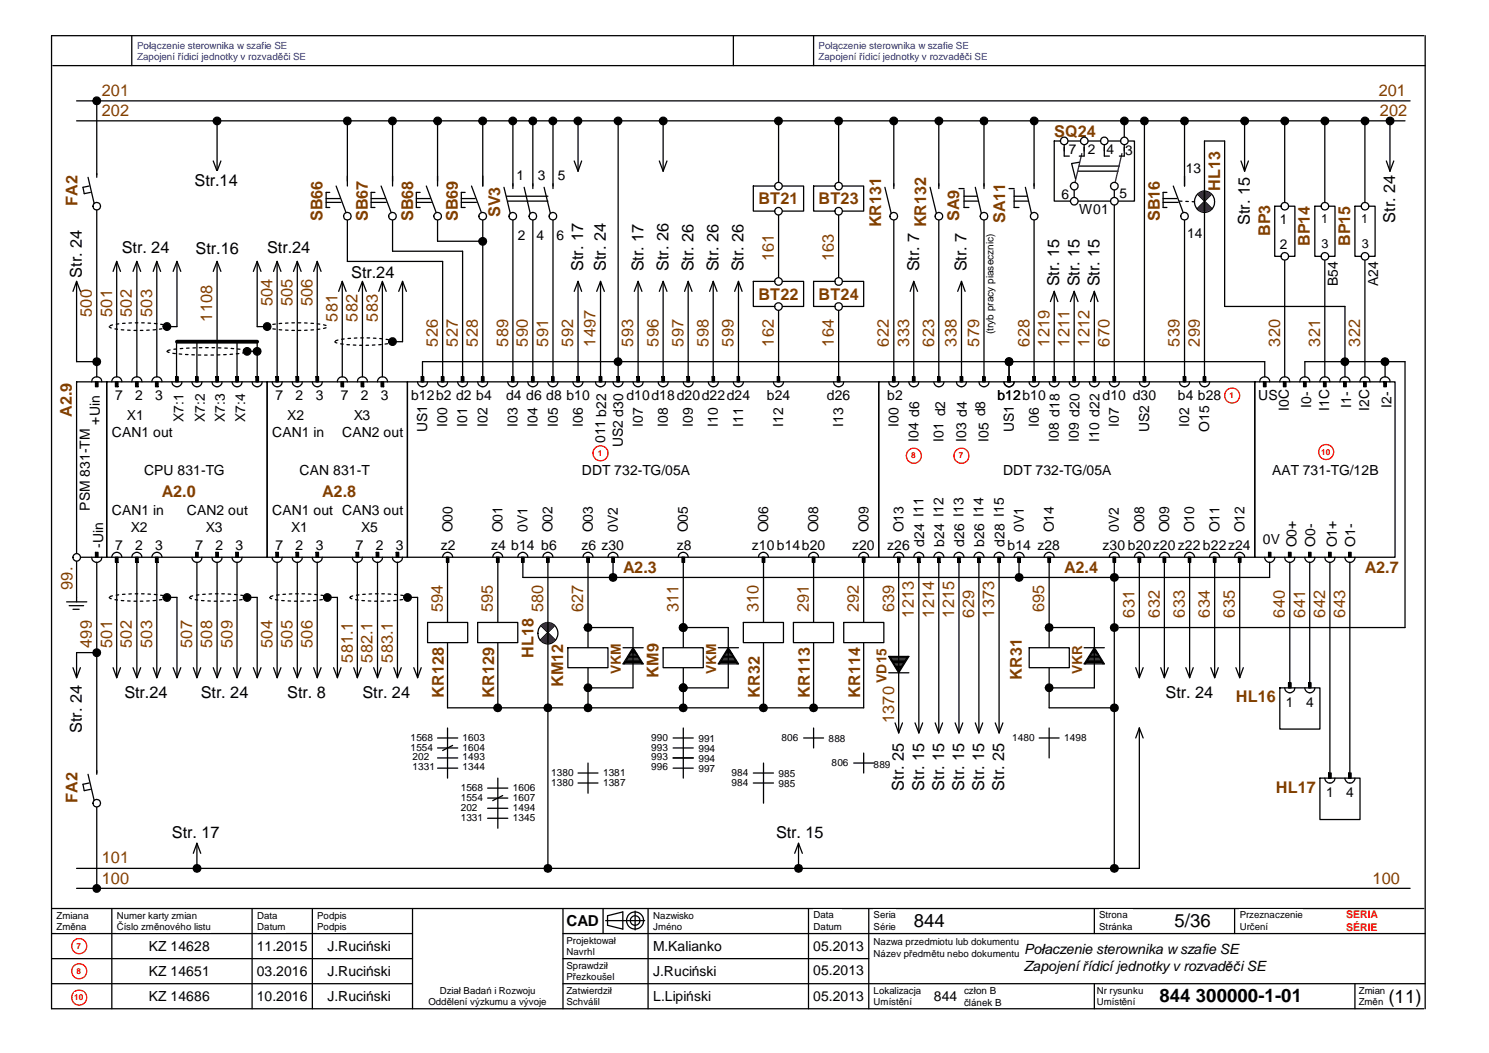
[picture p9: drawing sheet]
<svg xmlns="http://www.w3.org/2000/svg" width="297mm" height="210mm" viewBox="0 0 297 210" stroke-linecap="round" stroke-linejoin="round" font-family="sans-serif">
<defs><g id="words">
<g font-size="3.7">
<text x="182.3" y="184.9">844</text>
<text x="234.3" y="184.9">5/36</text>
<text x="231.3" y="199.8">844 300000-1-01</text>
<text x="277" y="199.9">(11)</text>
</g>
<g font-size="3.3" fill="#804000">
<text x="20.3" y="23.2">202</text>
<text x="20.3" y="19.1">201</text>
<text x="275" y="19.1">201</text>
<text x="275.3" y="23.2">202</text>
<text x="154.3" y="52" transform="rotate(-90 154.3 52)">161</text>
<text x="166.3" y="52" transform="rotate(-90 166.3 52)">163</text>
<text x="18.3" y="63.1" transform="rotate(-90 18.3 63.1)">500</text>
<text x="22.3" y="63.1" transform="rotate(-90 22.3 63.1)">501</text>
<text x="26.3" y="63.1" transform="rotate(-90 26.3 63.1)">502</text>
<text x="30.3" y="63.1" transform="rotate(-90 30.3 63.1)">503</text>
<text x="42.3" y="64.1" transform="rotate(-90 42.3 64.1)">1108</text>
<text x="54.4" y="61.1" transform="rotate(-90 54.4 61.1)">504</text>
<text x="58.3" y="61.1" transform="rotate(-90 58.3 61.1)">505</text>
<text x="62.4" y="61.1" transform="rotate(-90 62.4 61.1)">506</text>
<text x="67.3" y="64.1" transform="rotate(-90 67.3 64.1)">581</text>
<text x="71.3" y="64.1" transform="rotate(-90 71.3 64.1)">582</text>
<text x="75.4" y="64.1" transform="rotate(-90 75.4 64.1)">583</text>
<text x="87.3" y="69.1" transform="rotate(-90 87.3 69.1)">526</text>
<text x="91.4" y="69.1" transform="rotate(-90 91.4 69.1)">527</text>
<text x="95.3" y="69.1" transform="rotate(-90 95.3 69.1)">528</text>
<text x="101.3" y="69.1" transform="rotate(-90 101.3 69.1)">589</text>
<text x="105.3" y="69.1" transform="rotate(-90 105.3 69.1)">590</text>
<text x="109.3" y="69.1" transform="rotate(-90 109.3 69.1)">591</text>
<text x="114.3" y="69.1" transform="rotate(-90 114.3 69.1)">592</text>
<text x="118.8" y="69.1" transform="rotate(-90 118.8 69.1)">1497</text>
<text x="126.3" y="69.1" transform="rotate(-90 126.3 69.1)">593</text>
<text x="131.4" y="69.1" transform="rotate(-90 131.4 69.1)">596</text>
<text x="136.4" y="69.1" transform="rotate(-90 136.4 69.1)">597</text>
<text x="141.3" y="69.1" transform="rotate(-90 141.3 69.1)">598</text>
<text x="146.3" y="69.1" transform="rotate(-90 146.3 69.1)">599</text>
<text x="154.3" y="69.1" transform="rotate(-90 154.3 69.1)">162</text>
<text x="166.3" y="69.1" transform="rotate(-90 166.3 69.1)">164</text>
<text x="177.3" y="69.1" transform="rotate(-90 177.3 69.1)">622</text>
<text x="181.4" y="69.1" transform="rotate(-90 181.4 69.1)">333</text>
<text x="186.3" y="69.1" transform="rotate(-90 186.3 69.1)">623</text>
<text x="190.8" y="69.1" transform="rotate(-90 190.8 69.1)">338</text>
<text x="195.3" y="69.1" transform="rotate(-90 195.3 69.1)">579</text>
<text x="205.4" y="69.1" transform="rotate(-90 205.4 69.1)">628</text>
<text x="209.3" y="69.1" transform="rotate(-90 209.3 69.1)">1219</text>
<text x="213.4" y="69.1" transform="rotate(-90 213.4 69.1)">1211</text>
<text x="217.3" y="69.1" transform="rotate(-90 217.3 69.1)">1212</text>
<text x="221.4" y="69.1" transform="rotate(-90 221.4 69.1)">670</text>
<text x="235.3" y="69.1" transform="rotate(-90 235.3 69.1)">539</text>
<text x="239.3" y="69.1" transform="rotate(-90 239.3 69.1)">299</text>
<text x="255.4" y="69.1" transform="rotate(-90 255.4 69.1)">320</text>
<text x="263.4" y="69.1" transform="rotate(-90 263.4 69.1)">321</text>
<text x="271.4" y="69.1" transform="rotate(-90 271.4 69.1)">322</text>
<text x="14.5" y="117.6" transform="rotate(-90 14.5 117.6)">99.</text>
<text x="88.3" y="122.1" transform="rotate(-90 88.3 122.1)">594</text>
<text x="98.3" y="122.1" transform="rotate(-90 98.3 122.1)">595</text>
<text x="108.3" y="122.1" transform="rotate(-90 108.3 122.1)">580</text>
<text x="116.3" y="122.1" transform="rotate(-90 116.3 122.1)">627</text>
<text x="135.3" y="122.1" transform="rotate(-90 135.3 122.1)">311</text>
<text x="151.3" y="122.1" transform="rotate(-90 151.3 122.1)">310</text>
<text x="161.3" y="122.1" transform="rotate(-90 161.3 122.1)">291</text>
<text x="171.3" y="122.1" transform="rotate(-90 171.3 122.1)">292</text>
<text x="178.3" y="122.1" transform="rotate(-90 178.3 122.1)">639</text>
<text x="182.3" y="123.1" transform="rotate(-90 182.3 123.1)">1213</text>
<text x="186.3" y="123.1" transform="rotate(-90 186.3 123.1)">1214</text>
<text x="190.3" y="123.1" transform="rotate(-90 190.3 123.1)">1215</text>
<text x="194.3" y="123.1" transform="rotate(-90 194.3 123.1)">629</text>
<text x="198.3" y="123.1" transform="rotate(-90 198.3 123.1)">1373</text>
<text x="208.3" y="122.1" transform="rotate(-90 208.3 122.1)">695</text>
<text x="226.4" y="123.1" transform="rotate(-90 226.4 123.1)">631</text>
<text x="231.3" y="123.1" transform="rotate(-90 231.3 123.1)">632</text>
<text x="236.3" y="123.1" transform="rotate(-90 236.3 123.1)">633</text>
<text x="241.3" y="123.1" transform="rotate(-90 241.3 123.1)">634</text>
<text x="246.3" y="123.1" transform="rotate(-90 246.3 123.1)">635</text>
<text x="256.3" y="123.1" transform="rotate(-90 256.3 123.1)">640</text>
<text x="260.3" y="123.1" transform="rotate(-90 260.3 123.1)">641</text>
<text x="264.3" y="123.1" transform="rotate(-90 264.3 123.1)">642</text>
<text x="268.3" y="123.1" transform="rotate(-90 268.3 123.1)">643</text>
<text x="18.3" y="129.1" transform="rotate(-90 18.3 129.1)">499</text>
<text x="22.3" y="129.1" transform="rotate(-90 22.3 129.1)">501</text>
<text x="26.3" y="129.1" transform="rotate(-90 26.3 129.1)">502</text>
<text x="30.3" y="129.1" transform="rotate(-90 30.3 129.1)">503</text>
<text x="38.4" y="129.1" transform="rotate(-90 38.4 129.1)">507</text>
<text x="42.3" y="129.1" transform="rotate(-90 42.3 129.1)">508</text>
<text x="46.4" y="129.1" transform="rotate(-90 46.4 129.1)">509</text>
<text x="54.4" y="129.1" transform="rotate(-90 54.4 129.1)">504</text>
<text x="58.3" y="129.1" transform="rotate(-90 58.3 129.1)">505</text>
<text x="62.4" y="129.1" transform="rotate(-90 62.4 129.1)">506</text>
<text x="70.4" y="132.1" transform="rotate(-90 70.4 132.1)">581.1</text>
<text x="74.3" y="132.1" transform="rotate(-90 74.3 132.1)">582.1</text>
<text x="78.4" y="132.1" transform="rotate(-90 78.4 132.1)">583.1</text>
<text x="178.3" y="144.1" transform="rotate(-90 178.3 144.1)">1370</text>
<text x="20.3" y="172.1">101</text>
<text x="20.3" y="176.1">100</text>
<text x="273.8" y="176.1">100</text>
</g>
<g font-size="3.3">
<text x="38.8" y="37.1">Str.14</text>
<text x="249.3" y="44.8" transform="rotate(-90 249.3 44.8)">Str. 15</text>
<text x="278.3" y="44.4" transform="rotate(-90 278.3 44.4)">Str. 24</text>
<text x="24.3" y="50.5">Str. 24</text>
<text x="39" y="50.6">Str.16</text>
<text x="53.3" y="50.5">Str.24</text>
<text x="16.3" y="55.3" transform="rotate(-90 16.3 55.3)">Str. 24</text>
<text x="70.1" y="55.5">Str.24</text>
<text x="116.3" y="54" transform="rotate(-90 116.3 54)">Str. 17</text>
<text x="120.9" y="54" transform="rotate(-90 120.9 54)">Str. 24</text>
<text x="128.4" y="54.1" transform="rotate(-90 128.4 54.1)">Str. 17</text>
<text x="133.3" y="54" transform="rotate(-90 133.3 54)">Str. 26</text>
<text x="138.3" y="54.1" transform="rotate(-90 138.3 54.1)">Str. 26</text>
<text x="143.3" y="54.1" transform="rotate(-90 143.3 54.1)">Str. 26</text>
<text x="148.3" y="54.1" transform="rotate(-90 148.3 54.1)">Str. 26</text>
<text x="183.3" y="54.1" transform="rotate(-90 183.3 54.1)">Str. 7</text>
<text x="192.8" y="54.1" transform="rotate(-90 192.8 54.1)">Str. 7</text>
<text x="211.3" y="57.1" transform="rotate(-90 211.3 57.1)">Str. 15</text>
<text x="215.3" y="57.1" transform="rotate(-90 215.3 57.1)">Str. 15</text>
<text x="219.3" y="57.1" transform="rotate(-90 219.3 57.1)">Str. 15</text>
<text x="24.8" y="139.1">Str.24</text>
<text x="40" y="139.1">Str. 24</text>
<text x="57.3" y="139.1">Str. 8</text>
<text x="72.3" y="139.1">Str. 24</text>
<text x="232.5" y="139.1">Str. 24</text>
<text x="16.3" y="146.1" transform="rotate(-90 16.3 146.1)">Str. 24</text>
<text x="180.3" y="157.6" transform="rotate(-90 180.3 157.6)">Str. 25</text>
<text x="184.4" y="157.6" transform="rotate(-90 184.4 157.6)">Str. 15</text>
<text x="188.3" y="157.6" transform="rotate(-90 188.3 157.6)">Str. 15</text>
<text x="192.4" y="157.6" transform="rotate(-90 192.4 157.6)">Str. 15</text>
<text x="196.3" y="157.6" transform="rotate(-90 196.3 157.6)">Str. 15</text>
<text x="200.3" y="157.6" transform="rotate(-90 200.3 157.6)">Str. 25</text>
<text x="34.3" y="167.1">Str. 17</text>
<text x="154.8" y="167.1">Str. 15</text>
</g>
<g font-size="3.2" fill="#804000">
<text x="210.3" y="27.2">SQ24</text>
<text x="15.4" y="41.1" transform="rotate(-90 15.4 41.1)">FA2</text>
<text x="151.3" y="40.6">BT21</text>
<text x="163.3" y="40.6">BT23</text>
<text x="243.4" y="38.1" transform="rotate(-90 243.4 38.1)">HL13</text>
<text x="64.3" y="44.1" transform="rotate(-90 64.3 44.1)">SB66</text>
<text x="73.4" y="44.1" transform="rotate(-90 73.4 44.1)">SB67</text>
<text x="82.4" y="44.1" transform="rotate(-90 82.4 44.1)">SB68</text>
<text x="91.4" y="44.1" transform="rotate(-90 91.4 44.1)">SB69</text>
<text x="99.8" y="43.3" transform="rotate(-90 99.8 43.3)">SV3</text>
<text x="175.8" y="45.3" transform="rotate(-90 175.8 45.3)">KR131</text>
<text x="184.8" y="45.3" transform="rotate(-90 184.8 45.3)">KR132</text>
<text x="191.3" y="44.1" transform="rotate(-90 191.3 44.1)">SA9</text>
<text x="200.5" y="44.5" transform="rotate(-90 200.5 44.5)">SA11</text>
<text x="231.3" y="44.1" transform="rotate(-90 231.3 44.1)">SB16</text>
<text x="253.4" y="47.1" transform="rotate(-90 253.4 47.1)">BP3</text>
<text x="261.3" y="49.1" transform="rotate(-90 261.3 49.1)">BP14</text>
<text x="269.3" y="49.1" transform="rotate(-90 269.3 49.1)">BP15</text>
<text x="151.3" y="59.7">BT22</text>
<text x="163.3" y="59.7">BT24</text>
<text x="14.3" y="83.1" transform="rotate(-90 14.3 83.1)">A2.9</text>
<text x="32.3" y="99.1">A2.0</text>
<text x="64.3" y="99.1">A2.8</text>
<text x="124.3" y="114.1">A2.3</text>
<text x="212.3" y="114.1">A2.4</text>
<text x="272.3" y="114.1">A2.7</text>
<text x="106.4" y="131.1" transform="rotate(-90 106.4 131.1)">HL18</text>
<text x="112.3" y="136.9" transform="rotate(-90 112.3 136.9)">KM12</text>
<text x="131.4" y="135.1" transform="rotate(-90 131.4 135.1)">KM9</text>
<text x="203.8" y="135.5" transform="rotate(-90 203.8 135.5)">KR31</text>
<text x="88.6" y="139.1" transform="rotate(-90 88.6 139.1)">KR128</text>
<text x="98.5" y="139.1" transform="rotate(-90 98.5 139.1)">KR129</text>
<text x="151.6" y="139.1" transform="rotate(-90 151.6 139.1)">KR32</text>
<text x="161.5" y="139.1" transform="rotate(-90 161.5 139.1)">KR113</text>
<text x="171.6" y="139.1" transform="rotate(-90 171.6 139.1)">KR114</text>
<text x="246.5" y="139.9">HL16</text>
<text x="15.4" y="160.1" transform="rotate(-90 15.4 160.1)">FA2</text>
<text x="254.5" y="158.2">HL17</text>
</g>
<text font-size="3" x="113" y="184.6">CAD</text>
<g font-size="2.8">
<text x="215.3" y="42.7">W01</text>
<text x="266.9" y="57.1" transform="rotate(-90 266.9 57.1)">B54</text>
<text x="274.9" y="57.1" transform="rotate(-90 274.9 57.1)">A24</text>
<text x="23" y="79.7">7</text>
<text x="25.3" y="83.7">X1</text>
<text x="27" y="79.7">2</text>
<text x="31" y="79.7">3</text>
<text x="55" y="79.7">7</text>
<text x="57.3" y="83.7">X2</text>
<text x="59" y="79.7">2</text>
<text x="63" y="79.7">3</text>
<text x="68" y="79.7">7</text>
<text x="70.6" y="83.7">X3</text>
<text x="72" y="79.7">2</text>
<text x="76" y="79.7">3</text>
<text x="82" y="79.7">b12b2 d2 b4</text>
<text x="101" y="79.7">d4 d6 d8 b10</text>
<text x="125" y="79.7">d10d18d20d22d24</text>
<text x="153" y="79.7">b24</text>
<text x="165" y="79.7">d26</text>
<text x="177" y="79.7">b2</text>
<text x="199" y="79.7">b12b10</text>
<text x="199" y="79.7">b12</text>
<text x="220" y="79.7">d10 d30</text>
<text x="235" y="79.7">b4 b28</text>
<text x="251" y="79.7">US</text>
<text x="257.1" y="81.8" transform="rotate(-90 257.1 81.8)">I0C</text>
<text x="261.6" y="81.3" transform="rotate(-90 261.6 81.3)">I0-</text>
<text x="265.1" y="81.8" transform="rotate(-90 265.1 81.8)">I1C</text>
<text x="269.6" y="81.3" transform="rotate(-90 269.6 81.3)">I1-</text>
<text x="273.1" y="81.8" transform="rotate(-90 273.1 81.8)">I2C</text>
<text x="277.6" y="81.3" transform="rotate(-90 277.6 81.3)">I2-</text>
<text x="19.9" y="84.6" transform="rotate(-90 19.9 84.6)">+Uin</text>
<text x="22.3" y="87">CAN1 out</text>
<text x="54.3" y="87">CAN1 in</text>
<text x="68.3" y="87">CAN2 out</text>
<text x="85.2" y="86.1" transform="rotate(-90 85.2 86.1)">US1</text>
<text x="89.2" y="85.1" transform="rotate(-90 89.2 85.1)">I00</text>
<text x="93.2" y="85.1" transform="rotate(-90 93.2 85.1)">I01</text>
<text x="97.2" y="85.1" transform="rotate(-90 97.2 85.1)">I02</text>
<text x="103.2" y="85.1" transform="rotate(-90 103.2 85.1)">I03</text>
<text x="107.2" y="85.1" transform="rotate(-90 107.2 85.1)">I04</text>
<text x="111.2" y="85.1" transform="rotate(-90 111.2 85.1)">I05</text>
<text x="116.2" y="85.1" transform="rotate(-90 116.2 85.1)">I06</text>
<text x="120.7" y="88.3" transform="rotate(-90 120.7 88.3)">011 b22</text>
<text x="124.2" y="89.1" transform="rotate(-90 124.2 89.1)">US2 d30</text>
<text x="128.2" y="85.1" transform="rotate(-90 128.2 85.1)">I07</text>
<text x="133.2" y="85.1" transform="rotate(-90 133.2 85.1)">I08</text>
<text x="138.2" y="85.1" transform="rotate(-90 138.2 85.1)">I09</text>
<text x="143.2" y="85.1" transform="rotate(-90 143.2 85.1)">I10</text>
<text x="148.2" y="85.1" transform="rotate(-90 148.2 85.1)">I11</text>
<text x="156.2" y="85.1" transform="rotate(-90 156.2 85.1)">I12</text>
<text x="168.2" y="85.1" transform="rotate(-90 168.2 85.1)">I13</text>
<text x="179.2" y="85.1" transform="rotate(-90 179.2 85.1)">I00</text>
<text x="183.2" y="88.1" transform="rotate(-90 183.2 88.1)">I04 d6</text>
<text x="188.2" y="88.1" transform="rotate(-90 188.2 88.1)">I01 d2</text>
<text x="192.7" y="88.1" transform="rotate(-90 192.7 88.1)">I03 d4</text>
<text x="197.2" y="88.1" transform="rotate(-90 197.2 88.1)">I05 d8</text>
<text x="202.2" y="86.1" transform="rotate(-90 202.2 86.1)">US1</text>
<text x="207.2" y="85.1" transform="rotate(-90 207.2 85.1)">I06</text>
<text x="211.2" y="88.1" transform="rotate(-90 211.2 88.1)">I08 d18</text>
<text x="215.2" y="88.1" transform="rotate(-90 215.2 88.1)">I09 d20</text>
<text x="219.2" y="88.1" transform="rotate(-90 219.2 88.1)">I10 d22</text>
<text x="223.2" y="85.1" transform="rotate(-90 223.2 85.1)">I07</text>
<text x="229.2" y="86.1" transform="rotate(-90 229.2 86.1)">US2</text>
<text x="237.2" y="85.1" transform="rotate(-90 237.2 85.1)">I02</text>
<text x="241.2" y="86.1" transform="rotate(-90 241.2 86.1)">O15</text>
<text x="28.7" y="94.7">CPU 831-TG</text>
<text x="59.8" y="94.7">CAN 831-T</text>
<text x="116.1" y="94.7">DDT 732-TG/05A</text>
<text x="200.1" y="94.7">DDT 732-TG/05A</text>
<text x="253.8" y="94.7">AAT 731-TG/12B</text>
<text x="17.9" y="101.8" transform="rotate(-90 17.9 101.8)">PSM 831-TM</text>
<text x="22.3" y="102.7">CAN1 in</text>
<text x="26.1" y="106">X2</text>
<text x="37.3" y="102.7">CAN2 out</text>
<text x="41.1" y="106">X3</text>
<text x="54.3" y="102.7">CAN1 out CAN3 out</text>
<text x="58.1" y="106">X1</text>
<text x="72" y="106">X5</text>
<text x="90.3" y="106.1" transform="rotate(-90 90.3 106.1)">O00</text>
<text x="100.2" y="106.1" transform="rotate(-90 100.2 106.1)">O01</text>
<text x="105.2" y="106.1" transform="rotate(-90 105.2 106.1)">0V1</text>
<text x="110.2" y="106.1" transform="rotate(-90 110.2 106.1)">O02</text>
<text x="118.2" y="106.1" transform="rotate(-90 118.2 106.1)">O03</text>
<text x="123.2" y="106.1" transform="rotate(-90 123.2 106.1)">0V2</text>
<text x="137.2" y="106.1" transform="rotate(-90 137.2 106.1)">O05</text>
<text x="153.2" y="106.1" transform="rotate(-90 153.2 106.1)">O06</text>
<text x="163.2" y="106.1" transform="rotate(-90 163.2 106.1)">O08</text>
<text x="173.2" y="106.1" transform="rotate(-90 173.2 106.1)">O09</text>
<text x="180.3" y="106.1" transform="rotate(-90 180.3 106.1)">O13</text>
<text x="204.2" y="106.1" transform="rotate(-90 204.2 106.1)">0V1</text>
<text x="210.2" y="106.1" transform="rotate(-90 210.2 106.1)">O14</text>
<text x="223.2" y="106.1" transform="rotate(-90 223.2 106.1)">0V2</text>
<text x="228.2" y="106.1" transform="rotate(-90 228.2 106.1)">O08</text>
<text x="233.2" y="106.1" transform="rotate(-90 233.2 106.1)">O09</text>
<text x="238.2" y="106.1" transform="rotate(-90 238.2 106.1)">O10</text>
<text x="243.2" y="106.1" transform="rotate(-90 243.2 106.1)">O11</text>
<text x="248.2" y="106.1" transform="rotate(-90 248.2 106.1)">O12</text>
<text x="20.6" y="109.3" transform="rotate(-90 20.6 109.3)">-Uin</text>
<text x="23" y="109.7">7</text>
<text x="27" y="109.7">2</text>
<text x="31" y="109.7">3</text>
<text x="39" y="109.7">7</text>
<text x="43" y="109.7">2</text>
<text x="47" y="109.7">3</text>
<text x="55" y="109.7">7</text>
<text x="59" y="109.7">2</text>
<text x="63" y="109.7">3</text>
<text x="71" y="109.7">7</text>
<text x="75" y="109.7">2</text>
<text x="79" y="109.7">3</text>
<text x="88" y="109.7">z2</text>
<text x="98" y="109.7">z4 b14 b6</text>
<text x="116" y="109.7">z6 z30</text>
<text x="135" y="109.7">z8</text>
<text x="150" y="109.7">z10 b14b20</text>
<text x="170" y="109.7">z20</text>
<text x="177" y="109.7">z26</text>
<text x="184.4" y="109.1" transform="rotate(-90 184.4 109.1)">d24 I11</text>
<text x="188.3" y="109.1" transform="rotate(-90 188.3 109.1)">b24 I12</text>
<text x="192.4" y="109.1" transform="rotate(-90 192.4 109.1)">d26 I13</text>
<text x="196.3" y="109.1" transform="rotate(-90 196.3 109.1)">b26 I14</text>
<text x="200.4" y="109.1" transform="rotate(-90 200.4 109.1)">d28 I15</text>
<text x="201" y="109.7">b14 z28</text>
<text x="220" y="109.7">z30 b20z20 z22 b22z24</text>
<text x="251.9" y="108.4">0V</text>
<text x="258.7" y="109.1" transform="rotate(-90 258.7 109.1)">O0+</text>
<text x="262.3" y="109" transform="rotate(-90 262.3 109)">O0-</text>
<text x="266.7" y="109.1" transform="rotate(-90 266.7 109.1)">O1+</text>
<text x="270.3" y="109" transform="rotate(-90 270.3 109)">O1-</text>
<text x="29.7" y="189.6">KZ 14628</text>
<text x="51.2" y="189.6">11.2015</text>
<text x="65.3" y="189.6">J.Ruciński</text>
<text x="130.3" y="189.6">M.Kalianko</text>
<text x="162.2" y="189.6">05.2013</text>
<text x="204.3" y="190.2">Połaczenie sterownika w szafie SE</text>
<text x="29.7" y="194.6">KZ 14651</text>
<text x="51.2" y="194.6">03.2016</text>
<text x="65.3" y="194.6">J.Ruciński</text>
<text x="130.3" y="194.6">J.Ruciński</text>
<text x="162.2" y="194.4">05.2013</text>
<text x="204.3" y="193.5">Zapojenířídicí jednotky v rozvaděči SE</text>
<text x="29.7" y="199.6">KZ 14686</text>
<text x="51.2" y="199.6">10.2016</text>
<text x="65.3" y="199.6">J.Ruciński</text>
<text x="130.3" y="199.6">L.Lipiński</text>
<text x="162.2" y="199.6">05.2013</text>
<text x="186.3" y="199.6">844</text>
</g>
<g font-size="2.8" fill="#804000">
<text x="123.9" y="134.4" transform="rotate(-90 123.9 134.4)">VKM</text>
<text x="142.9" y="134.4" transform="rotate(-90 142.9 134.4)">VKM</text>
<text x="176.9" y="136.1" transform="rotate(-90 176.9 136.1)">VD15</text>
<text x="215.9" y="134.4" transform="rotate(-90 215.9 134.4)">VKR</text>
</g>
<g font-size="2.7">
<text x="103" y="35.9">1</text>
<text x="107.3" y="35.9">3</text>
<text x="111.3" y="35.9">5</text>
<text x="213.2" y="30.7">7</text>
<text x="217" y="30.6">2</text>
<text x="220.8" y="30.7">4</text>
<text x="224.5" y="30.9">3</text>
<text x="236.6" y="34.4">13</text>
<text x="211.7" y="39.7">6</text>
<text x="223.3" y="39.4">5</text>
<text x="103.3" y="47.9">2</text>
<text x="107.1" y="47.9">4</text>
<text x="111" y="47.9">6</text>
<text x="236.8" y="47.4">14</text>
<text x="255.3" y="44.7">1</text>
<text x="255.3" y="49.7">2</text>
<text x="36.6" y="84.1" transform="rotate(-90 36.6 84.1)">X7:1</text>
<text x="40.9" y="84.1" transform="rotate(-90 40.9 84.1)">X7:2</text>
<text x="44.9" y="84.1" transform="rotate(-90 44.9 84.1)">X7:3</text>
<text x="48.9" y="84.1" transform="rotate(-90 48.9 84.1)">X7:4</text>
<text x="256.5" y="140.9">1</text>
<text x="260.6" y="140.9">4</text>
<text x="264.5" y="158.9">1</text>
<text x="268.6" y="158.9">4</text>
</g>
<g font-size="2.5">
<text x="263.6" y="44.5">1</text>
<text x="271.6" y="44.5">1</text>
<text x="263.6" y="49.5">3</text>
<text x="271.6" y="49.5">3</text>
</g>
<g font-size="2.1" fill="#f00">
<text x="268.6" y="183">SERIA</text>
<text x="268.6" y="185.5">SÉRIE</text>
</g>
<g font-size="2" fill="#00f">
<text x="27.3" y="12">Zapojení řídicí jednotky v rozvaděči SE</text>
<text x="27.3" y="9.7">Połączenie sterownika w szafie SE</text>
<text x="163.3" y="12">Zapojení řídicí jednotky v rozvaděči SE</text>
<text x="163.3" y="9.7">Połączenie sterownika w szafie SE</text>
</g>
<g font-size="2">
<text x="198.2" y="66.6" transform="rotate(-90 198.2 66.6)">(tryb pracy piasecznic)</text>
<text x="81.9" y="147.6">1568</text>
<text x="81.9" y="149.6">1554</text>
<text x="92.3" y="147.6">1603</text>
<text x="92.3" y="149.6">1604</text>
<text x="129.9" y="147.6">990</text>
<text x="129.9" y="149.6">993</text>
<text x="139.3" y="148">991</text>
<text x="139.3" y="150">994</text>
<text x="155.9" y="147.6">806</text>
<text x="165.3" y="148">888</text>
<text x="201.9" y="147.6">1480</text>
<text x="212.3" y="147.6">1498</text>
<text x="82.3" y="151.6">202</text>
<text x="82.3" y="153.6">1331</text>
<text x="92.3" y="153.6">1344</text>
<text x="92.3" y="151.6">1493</text>
<text x="109.9" y="154.6">1380</text>
<text x="120.3" y="154.6">1381</text>
<text x="129.9" y="151.6">993</text>
<text x="129.9" y="153.6">996</text>
<text x="139.3" y="152">994</text>
<text x="139.3" y="154">997</text>
<text x="145.9" y="154.6">984</text>
<text x="155.3" y="155">985</text>
<text x="165.9" y="152.6">806</text>
<text x="174.3" y="153">889</text>
<text x="91.9" y="157.6">1568</text>
<text x="91.9" y="159.6">1554</text>
<text x="91.9" y="161.6">202</text>
<text x="102.3" y="157.6">1606</text>
<text x="102.3" y="159.6">1607</text>
<text x="102.3" y="161.6">1494</text>
<text x="109.9" y="156.6">1380</text>
<text x="120.3" y="156.6">1387</text>
<text x="145.9" y="156.6">984</text>
<text x="155.3" y="157">985</text>
<text x="91.9" y="163.6">1331</text>
<text x="102.3" y="163.6">1345</text>
<text x="192.3" y="198.2">człon B</text>
<text x="192.3" y="200.5">článek B</text>
</g>
<g font-size="1.9">
<text x="11.3" y="183.1">Zmiana</text>
<text x="11.3" y="185.4">Změna</text>
<text x="23.3" y="183.1">Numer karty zmian</text>
<text x="23.3" y="185.4">Číslo změnového listu</text>
<text x="51.3" y="183.1">Data</text>
<text x="51.3" y="185.4">Datum</text>
<text x="63.3" y="183.1">Podpis</text>
<text x="63.3" y="185.4">Podpis</text>
<text x="130.3" y="183.1">Nazwisko</text>
<text x="130.3" y="185.4">Jméno</text>
<text x="162.3" y="183.1">Data</text>
<text x="162.3" y="185.4">Datum</text>
<text x="174.3" y="183.1">Seria</text>
<text x="174.3" y="185.4">Série</text>
<text x="219.3" y="183.1">Strona</text>
<text x="219.3" y="185.4">Stránka</text>
<text x="247.3" y="183.1">Przeznaczenie</text>
<text x="247.3" y="185.4">Určení</text>
<text x="113" y="188.1">Projektował</text>
<text x="113" y="190.4">Navrhl</text>
<text x="174.3" y="188.4">Nazwa przedmiotu lub dokumentu</text>
<text x="174.3" y="190.7">Název předmětu nebo dokumentu</text>
<text x="113" y="193.1">Sprawdził</text>
<text x="113" y="195.4">Přezkoušel</text>
<text x="85.5" y="200.4">Oddělení výzkumu a vývoje</text>
<text x="87.7" y="198.1">Dział Badań i Rozwoju</text>
<text x="113" y="198.1">Zatwierdził</text>
<text x="113" y="200.4">Schválil</text>
<text x="174.3" y="198.2">Lokalizacja</text>
<text x="174.3" y="200.4">Umístění</text>
<text x="218.8" y="198.2">Nr rysunku</text>
<text x="218.8" y="200.4">Umístění</text>
<text x="271.1" y="198.2">Zmian</text>
<text x="271.1" y="200.4">Změn</text>
</g>
<g font-size="1.6" fill="#f00">
<text x="245.3" y="79.4">1</text>
<text x="119.2" y="90.9">1</text>
<text x="181.8" y="91.4">8</text>
<text x="191.3" y="91.4">7</text>
<text x="263.6" y="90.6">10</text>
<text x="15.3" y="189.1">7</text>
<text x="15.2" y="194.1">8</text>
<text x="14.8" y="199.4">10</text>
</g>
</g></defs>
<path d="M10.5 13.1h273.8M26.3 7.1v6M146.3 7.1v6M162.3 7.1v6M284.1 7.1h-273.8v194M284.3 7.1v194" fill="none" stroke="#010101" stroke-width=".25"/>
<circle cx="119.8" cy="90.4" r="1.5" fill="#fff"/>
<circle cx="119.8" cy="90.4" r="1.51" fill="none" stroke="#f00" stroke-width=".25"/>
<g fill="#fff">
<path d="M119.2 89.4h1v1.8h-1z" fill-rule="evenodd"/>
<circle cx="245.8" cy="78.8" r="1.5"/>
</g>
<circle cx="245.8" cy="78.8" r="1.5" fill="none" stroke="#f00" stroke-width=".25"/>
<path d="M245.3 77.9h.9v1.9h-.9z" fill-rule="evenodd" fill="#fff"/>
<path d="M10.3 191.1h72M10.3 181.1h273.8M129.3 181.1v20M173.3 181.1v20M10.3 201.1h273.8" fill="none" stroke="#010101" stroke-width=".25"/>
<g fill="#fff">
<path d="M218.8 196.3h9.2v4.5h-9.2z" fill-rule="evenodd"/>
<path d="M113 186.3h9.9v4.5h-9.9z" fill-rule="evenodd"/>
<path d="M130.3 181.4h8.1v4.4h-8.1z" fill-rule="evenodd"/>
<path d="M113 191.3h9.6v4.5h-9.6z" fill-rule="evenodd"/>
</g>
<path d="M10.3 196.1h72M10.3 186.1h72" fill="none" stroke="#010101" stroke-width=".25"/>
<g fill="#fff">
<path d="M113 196.3h9.1v4.5h-9.1z" fill-rule="evenodd"/>
<path d="M130.3 186.9h13.7v3.2h-13.7z" fill-rule="evenodd"/>
<path d="M130.3 191.9h12.7v3.2h-12.7z" fill-rule="evenodd"/>
<path d="M130.3 196.9h11.6v3.3h-11.6z" fill-rule="evenodd"/>
</g>
<path d="M161.3 181.1v20" fill="none" stroke="#010101" stroke-width=".25"/>
<g fill="#fff">
<path d="M162.3 181.3h5.7v4.5h-5.7z" fill-rule="evenodd"/>
<path d="M11.3 181.4h6.4v4.4h-6.4z" fill-rule="evenodd"/>
</g>
<path d="M22.3 181.1v20M50.3 181.1v20" fill="none" stroke="#010101" stroke-width=".25"/>
<path d="M23.3 181.4h18.8v4.4h-18.8z" fill-rule="evenodd" fill="#fff"/>
<path d="M82.3 181.1v20" fill="none" stroke="#010101" stroke-width=".25"/>
<path d="M51.3 181.4h5.7v4.4h-5.7z" fill-rule="evenodd" fill="#fff"/>
<path d="M62.3 181.1v20" fill="none" stroke="#010101" stroke-width=".25"/>
<path d="M63.3 181.4h5.9v4.4h-5.9z" fill-rule="evenodd" fill="#fff"/>
<path d="M112.3 196.1h172M112.3 186.1h172M270.3 196.1v5" fill="none" stroke="#000" stroke-width=".25"/>
<path d="M112.3 181.1v20" fill="none" stroke="#010101" stroke-width=".25"/>
<g fill="#fff">
<path d="M271.1 196.3h5.2v4.5h-5.2z" fill-rule="evenodd"/>
<path d="M174.3 181.3h4.5v4.5h-4.5z" fill-rule="evenodd"/>
<path d="M182.3 181.4h6.2v4.2h-6.2z" fill-rule="evenodd"/>
<path d="M231.3 196.4h28.4v4.3h-28.4z" fill-rule="evenodd"/>
</g>
<path d="M218.3 196.1v5" fill="none" stroke="#000" stroke-width=".25"/>
<g fill="#fff">
<path d="M174.3 196.3h9.5v4.5h-9.5z" fill-rule="evenodd"/>
<path d="M186.3 197h4.7v3.2h-4.7z" fill-rule="evenodd"/>
<path d="M174.3 186.6h29.1v4.5h-29.1z" fill-rule="evenodd"/>
<path d="M162.2 186.9h10.2v3.2h-10.2z" fill-rule="evenodd"/>
</g>
<path d="M218.3 181.1v5" fill="none" stroke="#000" stroke-width=".25"/>
<g fill="#fff">
<path d="M219.3 181.3h6.6v4.5h-6.6z" fill-rule="evenodd"/>
<path d="M234.3 181.4h7.3v4.2h-7.3z" fill-rule="evenodd"/>
</g>
<path d="M246.3 181.1v5" fill="none" stroke="#000" stroke-width=".25"/>
<path d="M247.3 181.3h12.6v4.5h-12.6z" fill-rule="evenodd" fill="#fff"/>
<g fill="none" stroke="#000" stroke-width=".25">
<path d="M112.3 191.1h61M120.3 181.1v5M120.8 183.5h7.8M121.2 182.5l3-.7v3.4l-3-.8zM126.7 181.6v3.8"/>
<circle cx="126.7" cy="183.5" r="1.71"/>
<circle cx="126.7" cy="183.5" r=".95"/>
</g>
<g fill="#fff">
<path d="M162.2 191.8h10.2v3.1h-10.2z" fill-rule="evenodd"/>
<path d="M162.2 197h10.2v3.2h-10.2z" fill-rule="evenodd"/>
<path d="M65.3 187h12.7v3.2h-12.7z" fill-rule="evenodd"/>
<path d="M192.3 196.3h7.5v4.6h-7.5z" fill-rule="evenodd"/>
<circle cx="15.8" cy="188.6" r="1.5"/>
</g>
<circle cx="15.8" cy="188.6" r="1.5" fill="none" stroke="#f00" stroke-width=".25"/>
<g fill="#fff">
<path d="M15.3 187.6h.9v1.9h-.9z" fill-rule="evenodd"/>
<path d="M29.7 187h12.2v3.2h-12.2z" fill-rule="evenodd"/>
<path d="M51.2 187h10.2v3.2h-10.2z" fill-rule="evenodd"/>
<path d="M65.3 192h12.7v3.2h-12.7z" fill-rule="evenodd"/>
<circle cx="191.8" cy="90.8" r="1.5"/>
</g>
<circle cx="191.8" cy="90.9" r="1.5" fill="none" stroke="#f00" stroke-width=".25"/>
<g fill="#fff">
<path d="M191.3 89.8h.9v1.9h-.9z" fill-rule="evenodd"/>
<circle cx="182.3" cy="90.8" r="1.49"/>
</g>
<circle cx="182.3" cy="90.8" r="1.49" fill="none" stroke="#f00" stroke-width=".25"/>
<g fill="#fff">
<path d="M181.8 89.8h.9v1.9h-.9z" fill-rule="evenodd"/>
<circle cx="15.8" cy="193.6" r="1.5"/>
</g>
<circle cx="15.8" cy="193.6" r="1.5" fill="none" stroke="#f00" stroke-width=".25"/>
<g fill="#fff">
<path d="M15.2 192.6h1v1.9h-1z" fill-rule="evenodd"/>
<path d="M29.7 192h12.2v3.2h-12.2z" fill-rule="evenodd"/>
<path d="M51.2 192h10.2v3.2h-10.2z" fill-rule="evenodd"/>
<circle cx="264.6" cy="90.1" r="1.5"/>
</g>
<circle cx="264.6" cy="90.1" r="1.5" fill="none" stroke="#f00" stroke-width=".25"/>
<g fill="#fff">
<path d="M263.6 89.1h1.8v1.9h-1.8z" fill-rule="evenodd"/>
<path d="M65.3 197h12.7v3.2h-12.7z" fill-rule="evenodd"/>
<path d="M51.2 197h10.2v3.2h-10.2z" fill-rule="evenodd"/>
<path d="M29.7 197h12.2v3.2h-12.2z" fill-rule="evenodd"/>
<circle cx="15.8" cy="198.9" r="1.5"/>
</g>
<circle cx="15.8" cy="198.9" r="1.5" fill="none" stroke="#f00" stroke-width=".25"/>
<g fill="#fff">
<path d="M14.8 197.9h1.8v1.8h-1.8z" fill-rule="evenodd"/>
<path d="M277 196.5h6.6v4.2h-6.6z" fill-rule="evenodd"/>
<path d="M27.3 7.8h33.7v4.6h-33.7z" fill-rule="evenodd"/>
<path d="M163.3 7.8h33.7v4.6h-33.7z" fill-rule="evenodd"/>
<path d="M187.3 115.8h3.7v7.3h-3.7z" fill-rule="evenodd"/>
<path d="M183.3 115.8h3.7v7.3h-3.7z" fill-rule="evenodd"/>
<path d="M179.3 115.8h3.7v7.3h-3.7z" fill-rule="evenodd"/>
<path d="M214.3 61.8h3.7v7.3h-3.7z" fill-rule="evenodd"/>
<path d="M275 16.1h5.5v3.7h-5.5z" fill-rule="evenodd"/>
<path d="M20.3 20.1h5.5v3.7h-5.5z" fill-rule="evenodd"/>
<path d="M20.3 16.1h5.5v3.7h-5.5z" fill-rule="evenodd"/>
<path d="M273.8 173.1h5.5v3.7h-5.5z" fill-rule="evenodd"/>
<path d="M20.3 169.1h5.5v3.7h-5.5z" fill-rule="evenodd"/>
<path d="M70.3 35.9h3.8v8.2h-3.8z" fill-rule="evenodd"/>
<path d="M61.3 35.9h3.8v8.2h-3.8z" fill-rule="evenodd"/>
<path d="M88.3 35.9h3.8v8.2h-3.8z" fill-rule="evenodd"/>
<path d="M79.4 35.9h3.7v8.2h-3.7z" fill-rule="evenodd"/>
<path d="M151.3 37.6h8v3.8h-8z" fill-rule="evenodd"/>
<path d="M151.3 56.7h8v3.8h-8z" fill-rule="evenodd"/>
<path d="M151.3 46.5h3.7v5.5h-3.7z" fill-rule="evenodd"/>
<path d="M151.3 63.6h3.7v5.5h-3.7z" fill-rule="evenodd"/>
<path d="M103.4 123.1h3.7v8h-3.7z" fill-rule="evenodd"/>
<path d="M163.3 37.6h8.1v3.8h-8.1z" fill-rule="evenodd"/>
<path d="M163.3 56.7h8.1v3.8h-8.1z" fill-rule="evenodd"/>
<path d="M163.3 46.5h3.7v5.5h-3.7z" fill-rule="evenodd"/>
<path d="M163.3 63.6h3.7v5.5h-3.7z" fill-rule="evenodd"/>
<path d="M124.3 111.1h6.8v3.8h-6.8z" fill-rule="evenodd"/>
<path d="M96.7 37.2h3.8v6.1h-3.8z" fill-rule="evenodd"/>
<path d="M84.3 63.6h3.7v5.5h-3.7z" fill-rule="evenodd"/>
<path d="M88.3 63.6h3.7v5.5h-3.7z" fill-rule="evenodd"/>
<path d="M92.3 63.6h3.7v5.5h-3.7z" fill-rule="evenodd"/>
<path d="M98.3 63.6h3.7v5.5h-3.7z" fill-rule="evenodd"/>
<path d="M102.3 63.6h3.7v5.5h-3.7z" fill-rule="evenodd"/>
<path d="M106.3 63.6h3.7v5.5h-3.7z" fill-rule="evenodd"/>
<path d="M111.3 63.6h3.7v5.5h-3.7z" fill-rule="evenodd"/>
<path d="M123.3 63.6h3.7v5.5h-3.7z" fill-rule="evenodd"/>
<path d="M128.3 63.6h3.7v5.5h-3.7z" fill-rule="evenodd"/>
<path d="M133.3 63.6h3.7v5.5h-3.7z" fill-rule="evenodd"/>
<path d="M143.3 63.6h3.7v5.5h-3.7z" fill-rule="evenodd"/>
<path d="M138.3 63.6h3.7v5.5h-3.7z" fill-rule="evenodd"/>
<path d="M172.7 35.1h3.8v10.2h-3.8z" fill-rule="evenodd"/>
<path d="M174.3 63.6h3.7v5.5h-3.7z" fill-rule="evenodd"/>
<path d="M181.7 35.1h3.8v10.2h-3.8z" fill-rule="evenodd"/>
<path d="M183.3 63.6h3.7v5.5h-3.7z" fill-rule="evenodd"/>
<path d="M175.3 116.6h3.7v5.5h-3.7z" fill-rule="evenodd"/>
<path d="M212.3 111.1h6.8v3.8h-6.8z" fill-rule="evenodd"/>
<path d="M12.4 35.1h3.8v6h-3.8z" fill-rule="evenodd"/>
<path d="M20.3 173.1h5.5v3.7h-5.5z" fill-rule="evenodd"/>
<path d="M12.4 154.1h3.8v6h-3.8z" fill-rule="evenodd"/>
<path d="M15.3 123.6h3.7v5.5h-3.7z" fill-rule="evenodd"/>
<path d="M32.3 96.1h6.8v3.8h-6.8z" fill-rule="evenodd"/>
<path d="M15.3 57.6h3.7v5.5h-3.7z" fill-rule="evenodd"/>
<path d="M19.3 57.6h3.7v5.5h-3.7z" fill-rule="evenodd"/>
<path d="M23.3 57.6h3.7v5.5h-3.7z" fill-rule="evenodd"/>
<path d="M27.3 57.6h3.7v5.5h-3.7z" fill-rule="evenodd"/>
<path d="M19.3 123.6h3.7v5.5h-3.7z" fill-rule="evenodd"/>
<path d="M23.3 123.6h3.7v5.5h-3.7z" fill-rule="evenodd"/>
<path d="M27.3 123.6h3.7v5.5h-3.7z" fill-rule="evenodd"/>
<path d="M275.3 20.1h5.5v3.7h-5.5z" fill-rule="evenodd"/>
<path d="M39.3 123.6h3.7v5.5h-3.7z" fill-rule="evenodd"/>
<path d="M43.3 123.6h3.7v5.5h-3.7z" fill-rule="evenodd"/>
<path d="M35.3 123.6h3.7v5.5h-3.7z" fill-rule="evenodd"/>
<path d="M206.3 61.8h3.7v7.3h-3.7z" fill-rule="evenodd"/>
<path d="M210.3 61.8h3.7v7.3h-3.7z" fill-rule="evenodd"/>
<path d="M85.5 128.9h3.8v10.2h-3.8z" fill-rule="evenodd"/>
<path d="M85.3 116.6h3.7v5.5h-3.7z" fill-rule="evenodd"/>
<path d="M95.5 128.9h3.8v10.2h-3.8z" fill-rule="evenodd"/>
<path d="M95.3 116.6h3.7v5.5h-3.7z" fill-rule="evenodd"/>
<path d="M223.3 117.6h3.7v5.5h-3.7z" fill-rule="evenodd"/>
<path d="M228.3 117.6h3.7v5.5h-3.7z" fill-rule="evenodd"/>
<path d="M233.3 117.6h3.7v5.5h-3.7z" fill-rule="evenodd"/>
<path d="M238.3 117.6h3.7v5.5h-3.7z" fill-rule="evenodd"/>
<path d="M243.3 117.6h3.7v5.5h-3.7z" fill-rule="evenodd"/>
<path d="M191.3 117.6h3.7v5.5h-3.7z" fill-rule="evenodd"/>
<path d="M39.3 56.8h3.7v7.3h-3.7z" fill-rule="evenodd"/>
<path d="M109.3 128.2h3.8v8.7h-3.8z" fill-rule="evenodd"/>
<path d="M121.3 128.2h3.2v6.2h-3.2z" fill-rule="evenodd"/>
<path d="M113.3 116.6h3.7v5.5h-3.7z" fill-rule="evenodd"/>
<path d="M105.3 116.6h3.7v5.5h-3.7z" fill-rule="evenodd"/>
<path d="M250.3 40.7h3.8v6.4h-3.8z" fill-rule="evenodd"/>
<path d="M253.3 117.6h3.7v5.5h-3.7z" fill-rule="evenodd"/>
<path d="M257.3 117.6h3.7v5.5h-3.7z" fill-rule="evenodd"/>
<path d="M261.3 117.6h3.7v5.5h-3.7z" fill-rule="evenodd"/>
<path d="M265.3 117.6h3.7v5.5h-3.7z" fill-rule="evenodd"/>
<path d="M272.3 111.1h6.8v3.8h-6.8z" fill-rule="evenodd"/>
<path d="M246.5 136.9h8v3.7h-8z" fill-rule="evenodd"/>
<path d="M254.5 155.1h8v3.8h-8z" fill-rule="evenodd"/>
<path d="M174.3 129.2h3.2v6.9h-3.2z" fill-rule="evenodd"/>
<path d="M175.3 136.8h3.7v7.3h-3.7z" fill-rule="evenodd"/>
<path d="M188.3 37.9h3.8v6.2h-3.8z" fill-rule="evenodd"/>
<path d="M192.3 63.6h3.7v5.5h-3.7z" fill-rule="evenodd"/>
<path d="M202.3 63.6h3.7v5.5h-3.7z" fill-rule="evenodd"/>
<path d="M197.4 36.4h3.8v8.1h-3.8z" fill-rule="evenodd"/>
<path d="M210.3 24.2h8.3v3.8h-8.3z" fill-rule="evenodd"/>
<path d="M218.3 63.6h3.7v5.5h-3.7z" fill-rule="evenodd"/>
<path d="M195.3 115.8h3.7v7.3h-3.7z" fill-rule="evenodd"/>
<path d="M200.8 127.1h3.8v8.4h-3.8z" fill-rule="evenodd"/>
<path d="M213.3 128.5h3.2v5.9h-3.2z" fill-rule="evenodd"/>
<path d="M205.3 116.6h3.7v5.5h-3.7z" fill-rule="evenodd"/>
<path d="M64.3 96.1h6.8v3.8h-6.8z" fill-rule="evenodd"/>
<path d="M51.3 55.6h3.7v5.5h-3.7z" fill-rule="evenodd"/>
<path d="M55.3 55.6h3.7v5.5h-3.7z" fill-rule="evenodd"/>
<path d="M59.3 55.6h3.7v5.5h-3.7z" fill-rule="evenodd"/>
<path d="M258.3 40.9h3.8v8.2h-3.8z" fill-rule="evenodd"/>
<path d="M260.3 63.6h3.7v5.5h-3.7z" fill-rule="evenodd"/>
<path d="M266.3 40.9h3.8v8.2h-3.8z" fill-rule="evenodd"/>
<path d="M268.3 63.6h3.7v5.5h-3.7z" fill-rule="evenodd"/>
<path d="M252.3 63.6h3.7v5.5h-3.7z" fill-rule="evenodd"/>
<path d="M240.4 30.1h3.8v8h-3.8z" fill-rule="evenodd"/>
<path d="M228.3 35.9h3.8v8.2h-3.8z" fill-rule="evenodd"/>
<path d="M232.3 63.6h3.7v5.5h-3.7z" fill-rule="evenodd"/>
<path d="M236.3 63.6h3.7v5.5h-3.7z" fill-rule="evenodd"/>
<path d="M128.3 128.1h3.8v7h-3.8z" fill-rule="evenodd"/>
<path d="M140.3 128.2h3.2v6.2h-3.2z" fill-rule="evenodd"/>
<path d="M132.3 116.6h3.7v5.5h-3.7z" fill-rule="evenodd"/>
<path d="M148.5 130.7h3.8v8.4h-3.8z" fill-rule="evenodd"/>
<path d="M148.3 116.6h3.7v5.5h-3.7z" fill-rule="evenodd"/>
<path d="M158.5 128.9h3.8v10.2h-3.8z" fill-rule="evenodd"/>
<path d="M158.3 116.6h3.7v5.5h-3.7z" fill-rule="evenodd"/>
<path d="M168.5 128.9h3.8v10.2h-3.8z" fill-rule="evenodd"/>
<path d="M168.3 116.6h3.7v5.5h-3.7z" fill-rule="evenodd"/>
<path d="M11.4 113h3.8v4.6h-3.8z" fill-rule="evenodd"/>
<path d="M11.3 76.3h3.8v6.8h-3.8z" fill-rule="evenodd"/>
<path d="M51.3 123.6h3.7v5.5h-3.7z" fill-rule="evenodd"/>
<path d="M55.3 123.6h3.7v5.5h-3.7z" fill-rule="evenodd"/>
<path d="M59.3 123.6h3.7v5.5h-3.7z" fill-rule="evenodd"/>
<path d="M64.3 58.6h3.7v5.5h-3.7z" fill-rule="evenodd"/>
<path d="M68.3 58.6h3.7v5.5h-3.7z" fill-rule="evenodd"/>
<path d="M72.3 58.6h3.7v5.5h-3.7z" fill-rule="evenodd"/>
<path d="M67.3 123.9h3.7v8.2h-3.7z" fill-rule="evenodd"/>
<path d="M71.3 123.9h3.7v8.2h-3.7z" fill-rule="evenodd"/>
<path d="M75.3 123.9h3.7v8.2h-3.7z" fill-rule="evenodd"/>
<path d="M115.8 61.8h3.7v7.3h-3.7z" fill-rule="evenodd"/>
<path d="M187.8 63.6h3.7v5.5h-3.7z" fill-rule="evenodd"/>
<path d="M178.3 63.6h3.7v5.5h-3.7z" fill-rule="evenodd"/>
</g>
<g fill="none" stroke="#000" stroke-width=".25">
<path d="M178.3 43.1v33M187.3 43.1v33M222.3 40.1v36M89.3 111.1v30M99.3 111.1v30M191.3 111.1v35M227.3 111.1v24M232.3 111.1v24M237.3 111.1v24M242.3 111.1v24M247.3 111.1v24M190.5 144.1l.8 2"/>
<path d="M192.1 144.1l-.8 2"/>
</g>
<path d="M189.3 148.1h3.7v9.5h-3.7z" fill-rule="evenodd" fill="#fff"/>
<path d="M187.3 111.1v35M194.6 144.1l.7 2 .7-2" fill="none" stroke="#000" stroke-width=".25"/>
<path d="M185.3 148.1h3.7v9.5h-3.7z" fill-rule="evenodd" fill="#fff"/>
<path d="M183.3 111.1v35M198.5 144.1l.8 2 .8-2" fill="none" stroke="#000" stroke-width=".25"/>
<path d="M181.3 148.1h3.7v9.5h-3.7z" fill-rule="evenodd" fill="#fff"/>
<path d="M218.3 58.1v18M218.3 58.1l.7 2M218.3 58.1l-.8 2" fill="none" stroke="#000" stroke-width=".25"/>
<path d="M216.3 47.6h3.7v9.5h-3.7z" fill-rule="evenodd" fill="#fff"/>
<g fill="none" stroke="#000" stroke-width=".25">
<path d="M15.3 24.1h265M15.3 20.1h266M123.3 24.1v52M155.3 24.1v13M167.3 24.1v13M102.3 43.1v33M106.3 43.1v33M110.3 43.1v33M115.3 56.1v20M127.3 56.1v20M132.3 56.1v20M137.3 56.1v20"/>
<path d="M142.3 56.1v20M147.3 56.1v20M210.3 58.1v18M214.3 58.1v18M84.3 72.1v4M155.3 61.1v15M104.3 111.1v4M122.3 111.1v4M179.3 112.1v34"/>
</g>
<path d="M15.3 177.1h266M15.3 173.1h212" fill="none" stroke="#010101" stroke-width=".25"/>
<circle cx="155.3" cy="24.1" r=".74" fill="#010101"/>
<g fill="none" stroke="#000" stroke-width=".25">
<path d="M76 37.1l2.3 6M69.3 43v9.1M78.3 43v7.1M87.3 43.1v5M96.3 43.1v33"/>
<circle cx="155.3" cy="24.1" r=".74"/>
</g>
<circle cx="78.3" cy="43.1" r=".75" fill="#fff"/>
<g fill="none" stroke="#000" stroke-width=".25">
<path d="M67.1 37.1l2.2 6M74 39.6h2.8M74.8 38.4h-.8v3h.8M78.3 35.1v2M74 40.3h3"/>
<circle cx="78.3" cy="43.1" r=".76"/>
</g>
<circle cx="69.3" cy="43.1" r=".76" fill="#fff"/>
<g fill="none" stroke="#000" stroke-width=".25">
<path d="M65.1 39.6h2.7M65.8 38.4h-.7v3h.7M69.3 35.1v2M78.3 24.1v12M65.1 40.3h2.9"/>
<circle cx="69.3" cy="43.1" r=".76"/>
</g>
<circle cx="78.3" cy="24.1" r=".74" fill="#010101"/>
<g fill="none" stroke="#000" stroke-width=".25">
<path d="M94.1 37.1l2.2 6"/>
<circle cx="78.3" cy="24.1" r=".76"/>
</g>
<circle cx="96.3" cy="43.1" r=".76" fill="#fff"/>
<g fill="none" stroke="#000" stroke-width=".25">
<path d="M85 37.1l2.3 6M92 39.6h2.8M92.8 38.4h-.8v3h.8M96.3 35.1v2M92 40.3h3"/>
<circle cx="96.3" cy="43.1" r=".76"/>
</g>
<circle cx="87.3" cy="43.1" r=".76" fill="#fff"/>
<g fill="none" stroke="#000" stroke-width=".25">
<path d="M83.1 39.6h2.7M83.8 38.4h-.7v3h.7M87.3 35.1v2M96.3 24.1v13M83.1 40.3h3"/>
<circle cx="87.3" cy="43.1" r=".76"/>
</g>
<circle cx="96.3" cy="48.1" r=".76" fill="#010101"/>
<g fill="none" stroke="#000" stroke-width=".25">
<path d="M69.3 24.1v12M87.3 24.1v12M87.3 48.1h9"/>
<circle cx="96.3" cy="48.1" r=".76"/>
</g>
<circle cx="87.3" cy="24.1" r=".75" fill="#010101"/>
<circle cx="87.3" cy="24.1" r=".76" fill="none" stroke="#000" stroke-width=".25"/>
<circle cx="69.3" cy="24.1" r=".75" fill="#010101"/>
<circle cx="69.3" cy="24.1" r=".76" fill="none" stroke="#000" stroke-width=".25"/>
<circle cx="96.3" cy="24.1" r=".75" fill="#010101"/>
<g fill="none" stroke="#000" stroke-width=".25">
<path d="M150.3 37.1h10v5h-10zM155.3 42.1v14"/>
<circle cx="96.3" cy="24.1" r=".76"/>
</g>
<circle cx="155.3" cy="37.1" r=".74" fill="#fff"/>
<circle cx="155.3" cy="37.1" r=".74" fill="none" stroke="#000" stroke-width=".25"/>
<circle cx="155.3" cy="42.1" r=".74" fill="#fff"/>
<g fill="none" stroke="#000" stroke-width=".25">
<path d="M150.3 56.1h10v5h-10z"/>
<circle cx="155.3" cy="42.1" r=".74"/>
</g>
<circle cx="155.3" cy="56.1" r=".75" fill="#fff"/>
<circle cx="155.3" cy="56.1" r=".74" fill="none" stroke="#000" stroke-width=".25"/>
<circle cx="155.3" cy="61.1" r=".74" fill="#fff"/>
<circle cx="155.3" cy="61.1" r=".74" fill="none" stroke="#000" stroke-width=".25"/>
<path d="M107.9 124.7a2.08 2.08 0 0 1 3.1 .3 2.08 2.08 0 0 1-.7 3.1 2.08 2.08 0 0 1-2.7-.7 2.08 2.08 0 0 1 .3-2.7z" fill-rule="evenodd" fill="#fff"/>
<path d="M167.3 61.1v15M109.3 111.1v62M107.9 124.7a2.09 2.09 0 0 1 3.1 .4 2.09 2.09 0 0 1-.9 3.1 2.11 2.11 0 0 1-2.5-.9 2.11 2.11 0 0 1 .3-2.6zM108 124.8l2.8 2.8M110.5 124.8l-2.7 2.8" fill="none" stroke="#000" stroke-width=".25"/>
<path d="M108 124.6l1.3 1.3M108.5 128.1h.8M109.8 124.3l.5 .3M110.5 124.6l-.2 .2" fill="none" stroke="#400040" stroke-width=".25"/>
<path d="M108.5 124.6l.8 .7M108.8 127.1l1 .7M109 124.3l.8 .8M109.3 124.3l.8 .5-.8 .8M110.3 127.6l-1-1-1 1 1.3 .2" fill="none" stroke="#400040" stroke-width=".76"/>
<circle cx="167.3" cy="24.1" r=".75" fill="#010101"/>
<g fill="none" stroke="#000" stroke-width=".25">
<path d="M162.3 37.1h10v5h-10zM167.3 42.1v14"/>
<circle cx="167.3" cy="24.1" r=".76"/>
</g>
<circle cx="167.3" cy="37.1" r=".75" fill="#fff"/>
<circle cx="167.3" cy="37.1" r=".76" fill="none" stroke="#000" stroke-width=".25"/>
<circle cx="167.3" cy="42.1" r=".75" fill="#fff"/>
<g fill="none" stroke="#000" stroke-width=".25">
<path d="M162.3 56.1h10v5h-10z"/>
<circle cx="167.3" cy="42.1" r=".76"/>
</g>
<circle cx="167.3" cy="56.1" r=".76" fill="#fff"/>
<circle cx="167.3" cy="56.1" r=".76" fill="none" stroke="#000" stroke-width=".25"/>
<circle cx="167.3" cy="61.1" r=".75" fill="#fff"/>
<g fill="none" stroke="#000" stroke-width=".25">
<path d="M81.3 76.1h94v35h-94z"/>
<circle cx="167.3" cy="61.1" r=".76"/>
</g>
<circle cx="102.3" cy="43.1" r=".75" fill="#fff"/>
<g fill="none" stroke="#000" stroke-width=".25">
<path d="M100.5 37.3l1.3 5.3M101 39.1h8.3M102.3 36.6v1M101.3 40.1h8"/>
<circle cx="102.3" cy="43.1" r=".74"/>
</g>
<circle cx="106.3" cy="43.1" r=".76" fill="#fff"/>
<g fill="none" stroke="#000" stroke-width=".25">
<path d="M104.6 37.3l1.2 5.3M106.3 36.6v1"/>
<circle cx="106.3" cy="43.1" r=".76"/>
</g>
<circle cx="110.3" cy="43.1" r=".75" fill="#fff"/>
<g fill="none" stroke="#000" stroke-width=".25">
<path d="M102.3 24.1v13M108.5 37.3l1.3 5.3M110.3 36.6v1"/>
<circle cx="110.3" cy="43.1" r=".74"/>
</g>
<circle cx="102.3" cy="24.1" r=".74" fill="#010101"/>
<g fill="none" stroke="#000" stroke-width=".25">
<path d="M106.3 24.1v13"/>
<circle cx="102.3" cy="24.1" r=".74"/>
</g>
<circle cx="106.3" cy="24.1" r=".75" fill="#010101"/>
<g fill="none" stroke="#000" stroke-width=".25">
<path d="M110.3 24.1v13"/>
<circle cx="106.3" cy="24.1" r=".76"/>
</g>
<circle cx="110.3" cy="24.1" r=".74" fill="#010101"/>
<g fill="none" stroke="#000" stroke-width=".25">
<path d="M114.6 32.1l.7 2M115.3 24.1v10M116 32.1l-.7 2M114.6 58.1l.7-2 .7 2M84.3 72.1h168"/>
<circle cx="110.3" cy="24.1" r=".74"/>
</g>
<path d="M113.3 44.5h3.7v9.5h-3.7z" fill-rule="evenodd" fill="#fff"/>
<circle cx="115.3" cy="24.1" r=".74" fill="#010101"/>
<g fill="none" stroke="#000" stroke-width=".25">
<path d="M131.5 32.1l.8 2M132.3 24.1v10M133.1 32.1l-.8 2M126.5 58.1l.8-2 .8 2M131.5 58.1l.8-2 .8 2"/>
<circle cx="115.3" cy="24.1" r=".76"/>
</g>
<path d="M130.3 44.5h3.7v9.5h-3.7z" fill-rule="evenodd" fill="#fff"/>
<circle cx="132.3" cy="24.1" r=".75" fill="#010101"/>
<g fill="none" stroke="#000" stroke-width=".25">
<path d="M136.6 58.1l.7-2 .7 2M141.6 58.1l.7-2 .7 2M146.6 58.1l.7-2 .7 2M104.3 115.1h149"/>
<circle cx="132.3" cy="24.1" r=".76"/>
</g>
<circle cx="123.3" cy="72.1" r=".75" fill="#010101"/>
<circle cx="123.3" cy="72.1" r=".76" fill="none" stroke="#000" stroke-width=".25"/>
<circle cx="122.3" cy="115.1" r=".76" fill="#010101"/>
<circle cx="122.3" cy="115.1" r=".76" fill="none" stroke="#000" stroke-width=".25"/>
<circle cx="178.3" cy="43.1" r=".76" fill="#fff"/>
<g fill="none" stroke="#000" stroke-width=".25">
<path d="M176.5 37.3l1.3 5.3M178.3 24.1v13.5"/>
<circle cx="178.3" cy="43.1" r=".76"/>
</g>
<circle cx="178.3" cy="24.1" r=".75" fill="#010101"/>
<circle cx="178.3" cy="24.1" r=".76" fill="none" stroke="#000" stroke-width=".25"/>
<circle cx="187.3" cy="43.1" r=".75" fill="#fff"/>
<g fill="none" stroke="#000" stroke-width=".25">
<path d="M185.5 37.3l1.3 5.3M187.3 24.1v13.5"/>
<circle cx="187.3" cy="43.1" r=".74"/>
</g>
<circle cx="187.3" cy="24.1" r=".74" fill="#010101"/>
<g fill="none" stroke="#000" stroke-width=".25">
<path d="M178.6 144.1l.7 2 .7-2"/>
<circle cx="187.3" cy="24.1" r=".74"/>
</g>
<g fill="#fff">
<path d="M177.3 148.1h3.7v9.5h-3.7z" fill-rule="evenodd"/>
<path d="M125.3 44.6h3.7v9.5h-3.7z" fill-rule="evenodd"/>
</g>
<path d="M228.3 24.1v52M175.3 76.1h75v35h-75zM201.3 72.1v4M203.3 111.1v4M222.3 111.1v62" fill="none" stroke="#000" stroke-width=".25"/>
<circle cx="222.3" cy="173.1" r=".76" fill="#010101"/>
<circle cx="222.3" cy="173.1" r=".76" fill="none" stroke="#000" stroke-width=".25"/>
<circle cx="109.3" cy="173.1" r=".76" fill="#010101"/>
<g fill="none" stroke="#000" stroke-width=".25">
<path d="M23.3 52.1v23M27.3 52.1v23M31.3 52.1v23M23.3 112.1v23M27.3 112.1v23M31.3 112.1v23"/>
<circle cx="109.3" cy="173.1" r=".76"/>
</g>
<path d="M24.3 47.5h9.5v3.7h-9.5z" fill-rule="evenodd" fill="#fff"/>
<path d="M22.6 54.1l.7-2 .7 2M26.5 54.1l.8-2 .8 2M30.6 54.1l.7-2 .7 2" fill="none" stroke="#000" stroke-width=".25"/>
<path d="M21.9 65a26.5 26.5 0 0 1 11.3 0l.1 .1a6 6 0 0 1-3.5 .7 24.8 24.8 0 0 1-7.9-.5l-.1-.2z" fill="none" stroke="#000" stroke-width=".25" stroke-dasharray=".5 .8"/>
<circle cx="33.3" cy="65.1" r=".75" fill="#010101"/>
<g fill="none" stroke="#000" stroke-width=".25">
<path d="M35.3 52.1v13h-2M35.3 52.1l.8 2M35.3 52.1l-.8 2M21.3 76.1h32v35h-32z"/>
<circle cx="33.3" cy="65.1" r=".76"/>
</g>
<circle cx="19.3" cy="41.1" r=".76" fill="#fff"/>
<g fill="none" stroke="#000" stroke-width=".25">
<path d="M17.6 35.3l1.2 5.3M17.8 37.1l-1.3 .2 .3 1.3 1.2-.2M19.3 34.6v.7"/>
<circle cx="19.3" cy="41.1" r=".76"/>
</g>
<path d="M19.3 20.1v14.7" fill="none" stroke="#010101" stroke-width=".25"/>
<circle cx="19.3" cy="20.1" r=".76" fill="#010101"/>
<circle cx="19.3" cy="20.1" r=".76" fill="none" stroke="#000" stroke-width=".25"/>
<path d="M19.3 41.9v33.2M19.3 112.1v42M19.3 160.1v17" fill="none" stroke="#010101" stroke-width=".25"/>
<circle cx="19.3" cy="160.1" r=".76" fill="#fff"/>
<g fill="none" stroke="#000" stroke-width=".25">
<path d="M17.6 154.3l1.2 5.3M17.8 156.1l-1.3 .2 .3 1.3 1.2-.2M19.3 153.6v.7"/>
<circle cx="19.3" cy="160.1" r=".76"/>
</g>
<circle cx="19.3" cy="177.1" r=".75" fill="#010101"/>
<circle cx="19.3" cy="177.1" r=".76" fill="none" stroke="#000" stroke-width=".25"/>
<path d="M24.8 136.1h8.6v3.7h-8.6z" fill-rule="evenodd" fill="#fff"/>
<path d="M26.5 133.1l.8 2 .8-2M30.6 133.1l.7 2 .7-2M34.5 133.1l.8 2 .8-2" fill="none" stroke="#000" stroke-width=".25"/>
<path d="M21.9 118.9a27.7 27.7 0 0 1 11.3 0l.1 .2a6 6 0 0 1-3.5 .7 24.8 24.8 0 0 1-7.9-.6l-.1-.1z" fill="none" stroke="#000" stroke-width=".25" stroke-dasharray=".5 .8"/>
<circle cx="33.3" cy="119.1" r=".74" fill="#010101"/>
<g fill="none" stroke="#000" stroke-width=".25">
<path d="M33.3 119.1h2v16M22.6 133.1l.7 2 .7-2"/>
<circle cx="33.3" cy="119.1" r=".76"/>
</g>
<circle cx="19.3" cy="130.1" r=".76" fill="#010101"/>
<circle cx="19.3" cy="130.1" r=".76" fill="none" stroke="#000" stroke-width=".25"/>
<circle cx="19.3" cy="72.1" r=".76" fill="#010101"/>
<g fill="none" stroke="#000" stroke-width=".25">
<path d="M14.6 133.1l.7 2M16 133.1l-.7 2M19.3 130.1h-4v5"/>
<circle cx="19.3" cy="72.1" r=".76"/>
</g>
<path d="M13.3 136.6h3.7v9.5h-3.7z" fill-rule="evenodd" fill="#fff"/>
<path d="M15.3 56.1v16M15.3 56.1l.7 2M15.3 56.1l-.7 2M43.3 52.1v24M35.2 68.1v7.8M39.3 68.2v7.9M47.3 68.1v8" fill="none" stroke="#000" stroke-width=".25"/>
<path d="M34 78.5h3.2v5.6h-3.2z" fill-rule="evenodd" fill="#fff"/>
<path d="M49.3 70h2" fill="none" stroke="#000" stroke-width=".25"/>
<path d="M33.3 70l.1-.1a52.4 52.4 0 0 1 15.8 0l.1 .1a8.3 8.3 0 0 1-4 .7 49.2 49.2 0 0 1-11.9-.5z" fill="none" stroke="#000" stroke-width=".25" stroke-dasharray=".5 .8"/>
<circle cx="51.3" cy="70" r=".75" fill="#010101"/>
<circle cx="51.3" cy="70" r=".76" fill="none" stroke="#000" stroke-width=".25"/>
<path d="M35.3 68.1h16" fill="none" stroke="#000" stroke-width=".76"/>
<circle cx="49.3" cy="70" r=".74" fill="#010101"/>
<g fill="none" stroke="#000" stroke-width=".25">
<path d="M51.3 68.1v8"/>
<circle cx="49.3" cy="70.1" r=".74"/>
</g>
<g fill="#fff">
<path d="M38.3 78.5h3.1v5.6h-3.1z" fill-rule="evenodd"/>
<path d="M42.3 78.5h3.2v5.6h-3.2z" fill-rule="evenodd"/>
<path d="M46.3 78.5h3.1v5.6h-3.1z" fill-rule="evenodd"/>
</g>
<path d="M42.5 54.1l.8-2 .8 2" fill="none" stroke="#000" stroke-width=".25"/>
<path d="M39 47.6h8.7v3.7h-8.7z" fill-rule="evenodd" fill="#fff"/>
<path d="M39.3 112.1v23M43.3 112.1v23M47.3 112.1v23" fill="none" stroke="#000" stroke-width=".25"/>
<path d="M40 136.1h9.6v3.7h-9.6z" fill-rule="evenodd" fill="#fff"/>
<path d="M42.5 133.1l.8 2 .8-2M46.6 133.1l.7 2 .7-2M50.5 133.1l.8 2 .8-2" fill="none" stroke="#000" stroke-width=".25"/>
<path d="M37.9 118.9a27.7 27.7 0 0 1 11.3 0l.1 .2a6 6 0 0 1-3.5 .7 24.8 24.8 0 0 1-7.9-.6l-.1-.1z" fill="none" stroke="#000" stroke-width=".25" stroke-dasharray=".5 .8"/>
<circle cx="49.3" cy="119.1" r=".74" fill="#010101"/>
<g fill="none" stroke="#000" stroke-width=".25">
<path d="M209.5 60.1l.8-2 .7 2M49.3 119.1h2v16M38.6 133.1l.7 2 .7-2"/>
<circle cx="49.3" cy="119.1" r=".74"/>
</g>
<path d="M208.3 47.6h3.7v9.5h-3.7z" fill-rule="evenodd" fill="#fff"/>
<path d="M213.5 60.1l.8-2 .7 2" fill="none" stroke="#000" stroke-width=".25"/>
<path d="M212.3 47.6h3.7v9.5h-3.7z" fill-rule="evenodd" fill="#fff"/>
<path d="M247.6 32.1l.7 2M248.3 24.1v10M249 32.1l-.7 2" fill="none" stroke="#000" stroke-width=".25"/>
<circle cx="248.3" cy="24.1" r=".74" fill="#010101"/>
<g fill="none" stroke="#000" stroke-width=".25">
<path d="M89.3 141.1h83"/>
<circle cx="248.3" cy="24.1" r=".74"/>
</g>
<path d="M85.3 124.1h8v4h-8z" fill-rule="evenodd" fill="#fff"/>
<path d="M85.3 124.1h8v4h-8z" fill="none" stroke="#000" stroke-width=".25"/>
<path d="M95.3 124.1h8v4h-8z" fill-rule="evenodd" fill="#fff"/>
<path d="M95.3 124.1h8v4h-8z" fill="none" stroke="#000" stroke-width=".25"/>
<circle cx="99.3" cy="141.1" r=".75" fill="#010101"/>
<g fill="none" stroke="#000" stroke-width=".25">
<path d="M89.3 145.1v10M99.3 155.1v10"/>
<circle cx="99.3" cy="141.1" r=".76"/>
</g>
<circle cx="109.3" cy="141.1" r=".76" fill="#010101"/>
<g fill="none" stroke="#000" stroke-width=".25">
<path d="M226.6 133.1l.7 2 .7-2M87.3 147.1h4M87.3 149.1h4M90.3 148.6l-2 1M97.3 157.1h4M97.3 159.1h4M100.3 158.6l-2 1"/>
<circle cx="109.3" cy="141.1" r=".76"/>
</g>
<path d="M232.5 136.1h9.6v3.7h-9.6z" fill-rule="evenodd" fill="#fff"/>
<path d="M231.6 133.1l.7 2 .7-2M236.6 133.1l.7 2 .7-2M241.6 133.1l.7 2 .7-2M246.5 133.1l.8 2 .7-2" fill="none" stroke="#000" stroke-width=".25"/>
<circle cx="228.3" cy="24.1" r=".75" fill="#010101"/>
<g fill="none" stroke="#000" stroke-width=".25">
<path d="M227.3 145.1v28M227.3 145.1l.7 2M227.3 145.1l-.7 2"/>
<circle cx="228.3" cy="24.1" r=".76"/>
</g>
<path d="M275.3 34.8h3.7v9.6h-3.7z" fill-rule="evenodd" fill="#fff"/>
<path d="M276.6 32.1l.7 2M277.3 24.1v10M278 32.1l-.7 2" fill="none" stroke="#000" stroke-width=".25"/>
<circle cx="277.3" cy="24.1" r=".74" fill="#010101"/>
<g fill="none" stroke="#000" stroke-width=".25">
<path d="M195.3 111.1v35M87.3 151.1h4M186.6 144.1l.7 2 .7-2M97.3 161.1h4"/>
<circle cx="277.3" cy="24.1" r=".74"/>
</g>
<path d="M193.3 148.1h3.7v9.5h-3.7z" fill-rule="evenodd" fill="#fff"/>
<path d="M159.3 168.1v5" fill="none" stroke="#000" stroke-width=".25"/>
<circle cx="159.3" cy="173.1" r=".76" fill="#010101"/>
<g fill="none" stroke="#000" stroke-width=".25">
<path d="M158.5 170.1l.8-2 .8 2"/>
<circle cx="159.3" cy="173.1" r=".76"/>
</g>
<path d="M154.8 164.1h9.5v3.7h-9.5z" fill-rule="evenodd" fill="#fff"/>
<g fill="#000">
<path d="M23 76.1h.5v1h-.5z" fill-rule="evenodd"/>
<path d="M27 76.1h.6v1h-.6z" fill-rule="evenodd"/>
<path d="M31 76.1h.5v1h-.5z" fill-rule="evenodd"/>
<path d="M35 75.1h.6v1h-.6z" fill-rule="evenodd"/>
<path d="M39 75.1h.5v1h-.5z" fill-rule="evenodd"/>
<path d="M43 75.1h.6v1h-.6z" fill-rule="evenodd"/>
<path d="M47 75.1h.5v1h-.5z" fill-rule="evenodd"/>
<path d="M51.1 75.1h.5v1h-.5z" fill-rule="evenodd"/>
<path d="M84 75.1h.5v1h-.5z" fill-rule="evenodd"/>
<path d="M88 75.1h.6v1h-.6z" fill-rule="evenodd"/>
<path d="M92 75.1h.5v1h-.5z" fill-rule="evenodd"/>
<path d="M96.1 75.1h.5v1h-.5z" fill-rule="evenodd"/>
<path d="M102.1 75.1h.4v1h-.4z" fill-rule="evenodd"/>
<path d="M106 75.1h.5v1h-.5z" fill-rule="evenodd"/>
<path d="M110.1 75.1h.4v1h-.4z" fill-rule="evenodd"/>
<path d="M115.1 75.1h.5v1h-.5z" fill-rule="evenodd"/>
<path d="M123.1 75.1h.5v1h-.5z" fill-rule="evenodd"/>
<path d="M127 75.1h.5v1h-.5z" fill-rule="evenodd"/>
<path d="M132 75.1h.5v1h-.5z" fill-rule="evenodd"/>
<path d="M137 75.1h.5v1h-.5z" fill-rule="evenodd"/>
<path d="M142.1 75.1h.4v1h-.4z" fill-rule="evenodd"/>
<path d="M147.1 75.1h.4v1h-.4z" fill-rule="evenodd"/>
<path d="M155.1 75.1h.4v1h-.4z" fill-rule="evenodd"/>
<path d="M167 75.1h.6v1h-.6z" fill-rule="evenodd"/>
<path d="M178.1 75.1h.5v1h-.5z" fill-rule="evenodd"/>
<path d="M187.1 75.1h.4v1h-.4z" fill-rule="evenodd"/>
<path d="M201 75.1h.5v1h-.5z" fill-rule="evenodd"/>
<path d="M210.1 75.1h.5v1h-.5z" fill-rule="evenodd"/>
<path d="M214 75.1h.5v1h-.5z" fill-rule="evenodd"/>
<path d="M218.1 75.1h.5v1h-.5z" fill-rule="evenodd"/>
<path d="M228 75.1h.6v1h-.6z" fill-rule="evenodd"/>
<path d="M23 111.1h.5v1h-.5z" fill-rule="evenodd"/>
<path d="M27 111.1h.6v1h-.6z" fill-rule="evenodd"/>
<path d="M31 111.1h.5v1h-.5z" fill-rule="evenodd"/>
<path d="M39 110.1h.5v1h-.5z" fill-rule="evenodd"/>
<path d="M43 110.1h.6v1h-.6z" fill-rule="evenodd"/>
<path d="M47 110.1h.5v1h-.5z" fill-rule="evenodd"/>
<path d="M89.1 111.1h.4v1h-.4z" fill-rule="evenodd"/>
<path d="M99.1 111.1h.5v1h-.5z" fill-rule="evenodd"/>
<path d="M104.1 111.1h.5v1h-.5z" fill-rule="evenodd"/>
<path d="M109 111.1h.6v1h-.6z" fill-rule="evenodd"/>
<path d="M122 111.1h.6v1h-.6z" fill-rule="evenodd"/>
<path d="M187.1 111.1h.4v1h-.4z" fill-rule="evenodd"/>
<path d="M191 111.1h.6v1h-.6z" fill-rule="evenodd"/>
<path d="M195 111.1h.5v1h-.5z" fill-rule="evenodd"/>
<path d="M199 111.1h.6v1h-.6z" fill-rule="evenodd"/>
<path d="M203 111.1h.5v1h-.5z" fill-rule="evenodd"/>
<path d="M222 111.1h.5v1h-.5z" fill-rule="evenodd"/>
<path d="M227 111.1h.5v1h-.5z" fill-rule="evenodd"/>
<path d="M232 111.1h.5v1h-.5z" fill-rule="evenodd"/>
<path d="M237.1 111.1h.4v1h-.4z" fill-rule="evenodd"/>
<path d="M242.1 111.1h.5v1h-.5z" fill-rule="evenodd"/>
<path d="M247.1 111.1h.5v1h-.5z" fill-rule="evenodd"/>
</g>
<g fill="none" stroke="#000" stroke-width=".25">
<path d="M22.3 76.1a1 1 0 0 1 1-1 1 1 0 0 1 1 1M23 76.1h.5v1h-.5zM26.3 76.1a1.02 1.02 0 0 1 1-1 1.02 1.02 0 0 1 1 1M27 76.1h.6v1h-.6zM30.3 76.1a1 1 0 0 1 1-1 1 1 0 0 1 1 1M31 76.1h.5v1h-.5zM34.3 76.1a1 1 0 0 0 1 1 1 1 0 0 0 1-1M35 75.1h.6v1h-.6zM38.3 76.1a1 1 0 0 0 1 1 1 1 0 0 0 1-1M39 75.1h.5v1h-.5zM42.3 76.1a1 1 0 0 0 1 1 1 1 0 0 0 1-1M43 75.1h.6v1h-.6z"/>
<path d="M46.3 76.1a1 1 0 0 0 1 1 1 1 0 0 0 1-1M47 75.1h.5v1h-.5zM50.3 76.1a1 1 0 0 0 1 1 1 1 0 0 0 1-1M51.1 75.1h.5v1h-.5zM83.3 76.1a1 1 0 0 0 1 1 1 1 0 0 0 1-1M84 75.1h.5v1h-.5zM87.3 76.1a1 1 0 0 0 1 1 1 1 0 0 0 1-1M88 75.1h.6v1h-.6zM91.3 76.1a1 1 0 0 0 1 1 1 1 0 0 0 1-1M92 75.1h.5v1h-.5zM95.3 76.1a1 1 0 0 0 1 1 1 1 0 0 0 1-1M96.1 75.1h.5v1h-.5z"/>
<path d="M101.3 76.1a1 1 0 0 0 1 1 1 1 0 0 0 1-1M102.1 75.1h.4v1h-.4zM105.3 76.1a1.02 1.02 0 0 0 1 1 1.02 1.02 0 0 0 1-1M106 75.1h.5v1h-.5zM109.3 76.1a1 1 0 0 0 1 1 1 1 0 0 0 1-1M110.1 75.1h.4v1h-.4zM114.3 76.1a1 1 0 0 0 1 1 1 1 0 0 0 1-1M115.1 75.1h.5v1h-.5zM122.3 76.1a1 1 0 0 0 1 1 1 1 0 0 0 1-1M123.1 75.1h.5v1h-.5zM126.3 76.1a1.02 1.02 0 0 0 1 1 1.02 1.02 0 0 0 1-1M127 75.1h.5v1h-.5z"/>
<path d="M131.3 76.1a1 1 0 0 0 1 1 1 1 0 0 0 1-1M132 75.1h.5v1h-.5zM136.3 76.1a1 1 0 0 0 1 1 1 1 0 0 0 1-1M137 75.1h.5v1h-.5zM141.3 76.1a1 1 0 0 0 1 1 1 1 0 0 0 1-1M142.1 75.1h.4v1h-.4zM146.3 76.1a1 1 0 0 0 1 1 1 1 0 0 0 1-1M147.1 75.1h.4v1h-.4zM154.3 76.1a1 1 0 0 0 1 1 1 1 0 0 0 1-1M155.1 75.1h.4v1h-.4zM166.3 76.1a1.02 1.02 0 0 0 1 1 1.02 1.02 0 0 0 1-1M167 75.1h.6v1h-.6z"/>
<path d="M177.3 76.1a1 1 0 0 0 1 1 1 1 0 0 0 1-1M178.1 75.1h.5v1h-.5zM186.3 76.1a1 1 0 0 0 1 1 1 1 0 0 0 1-1M187.1 75.1h.4v1h-.4zM200.3 76.1a1.02 1.02 0 0 0 1 1 1.02 1.02 0 0 0 1-1M201 75.1h.5v1h-.5zM209.3 76.1a1 1 0 0 0 1 1 1 1 0 0 0 1-1M210.1 75.1h.5v1h-.5zM213.3 76.1a1 1 0 0 0 1 1 1 1 0 0 0 1-1M214 75.1h.5v1h-.5zM217.3 76.1a1 1 0 0 0 1 1 1 1 0 0 0 1-1M218.1 75.1h.5v1h-.5z"/>
<path d="M227.3 76.1a1.02 1.02 0 0 0 1 1 1.02 1.02 0 0 0 1-1M228 75.1h.6v1h-.6zM22.3 111.1a1 1 0 0 1 1-1 1 1 0 0 1 1 1M23 111.1h.5v1h-.5zM26.3 111.1a1.02 1.02 0 0 1 1-1 1.02 1.02 0 0 1 1 1M27 111.1h.6v1h-.6zM30.3 111.1a1 1 0 0 1 1-1 1 1 0 0 1 1 1M31 111.1h.5v1h-.5zM38.3 111.1a1 1 0 0 0 1 1 1 1 0 0 0 1-1M39 110.1h.5v1h-.5zM42.3 111.1a1 1 0 0 0 1 1 1 1 0 0 0 1-1M43 110.1h.6v1h-.6z"/>
<path d="M46.3 111.1a1 1 0 0 0 1 1 1 1 0 0 0 1-1M47 110.1h.5v1h-.5zM88.3 111.1a1 1 0 0 1 1-1 1 1 0 0 1 1 1M89.1 111.1h.4v1h-.4zM98.3 111.1a1 1 0 0 1 1-1 1 1 0 0 1 1 1M99.1 111.1h.5v1h-.5zM103.3 111.1a1 1 0 0 1 1-1 1 1 0 0 1 1 1M104.1 111.1h.5v1h-.5zM108.3 111.1a1.02 1.02 0 0 1 1-1 1.02 1.02 0 0 1 1 1M109 111.1h.6v1h-.6zM117.3 111.1v30M121.3 111.1a1.02 1.02 0 0 1 1-1 1.02 1.02 0 0 1 1 1"/>
<path d="M122 111.1h.6v1h-.6zM186.3 111.1a1 1 0 0 1 1-1 1 1 0 0 1 1 1M187.1 111.1h.4v1h-.4zM190.3 111.1a1.02 1.02 0 0 1 1-1 1.02 1.02 0 0 1 1 1M191 111.1h.6v1h-.6zM194.3 111.1a1 1 0 0 1 1-1 1 1 0 0 1 1 1M195 111.1h.5v1h-.5zM198.3 111.1a1 1 0 0 1 1-1 1 1 0 0 1 1 1M199 111.1h.6v1h-.6zM202.3 111.1a1 1 0 0 1 1-1 1 1 0 0 1 1 1M203 111.1h.5v1h-.5zM221.3 111.1a1 1 0 0 1 1-1 1 1 0 0 1 1 1"/>
<path d="M222 111.1h.5v1h-.5zM226.3 111.1a1 1 0 0 1 1-1 1 1 0 0 1 1 1M227 111.1h.5v1h-.5zM231.3 111.1a1 1 0 0 1 1-1 1 1 0 0 1 1 1M232 111.1h.5v1h-.5zM236.3 111.1a1 1 0 0 1 1-1 1 1 0 0 1 1 1M237.1 111.1h.4v1h-.4zM241.3 111.1a1 1 0 0 1 1-1 1 1 0 0 1 1 1M242.1 111.1h.5v1h-.5zM246.3 111.1a1 1 0 0 1 1-1 1 1 0 0 1 1 1M247.1 111.1h.5v1h-.5z"/>
</g>
<path d="M113.3 129.1h8v4h-8z" fill-rule="evenodd" fill="#fff"/>
<g fill="none" stroke="#000" stroke-width=".25">
<path d="M113.3 129.1h8v4h-8zM117.3 125.1h9v12h-9M124.3 129.1h4M124.5 132.1h3.6M124.8 131.9h3M125 131.6h2.8M125 131.4h2.5M125.3 131.1h2M125.3 130.9h2M125.6 130.6h1.4M125.8 130.3h1.2M125.8 130.1h1"/>
<path d="M126.1 129.8h.4M126.3 129.1l2 3.2h-4zM126.3 129.4l-1.8 2.9M126.3 129.6l.5 .7M126.5 129.6l1.6 2.7"/>
</g>
<circle cx="117.3" cy="125.1" r=".76" fill="#010101"/>
<circle cx="117.3" cy="125.1" r=".76" fill="none" stroke="#000" stroke-width=".25"/>
<circle cx="117.3" cy="137.1" r=".75" fill="#010101"/>
<g fill="none" stroke="#000" stroke-width=".25">
<path d="M254.3 41.1h4v10h-4zM256.3 51.1v24M252.3 72.1v3M260.3 72.1v3M116.3 111.1a1 1 0 0 1 1-1 1 1 0 0 1 1 1M117 111.1h.6v1h-.6zM257.3 112.1v25M261.3 112.1v25M265.3 112.1v43M269.3 112.1v43M115.3 154.1h4M115.3 156.1h4"/>
<path d="M117.3 152.1v6"/>
<circle cx="117.3" cy="137.1" r=".76"/>
</g>
<path d="M117 111.1h.6v1h-.6z" fill-rule="evenodd" fill="#000"/>
<path d="M255.3 42.1h1.5v3.2h-1.5z" fill-rule="evenodd" fill="#fff"/>
<path d="M256.3 24.1v17" fill="none" stroke="#000" stroke-width=".25"/>
<g fill="#fff">
<path d="M255.3 47.1h1.5v3.1h-1.5z" fill-rule="evenodd"/>
<circle cx="256.3" cy="41.1" r=".75"/>
</g>
<circle cx="256.3" cy="41.1" r=".74" fill="none" stroke="#000" stroke-width=".25"/>
<circle cx="256.3" cy="51.1" r=".75" fill="#fff"/>
<g fill="none" stroke="#000" stroke-width=".25">
<path d="M250.3 76.1h28v35h-28z"/>
<circle cx="256.3" cy="51.1" r=".74"/>
</g>
<circle cx="256.3" cy="24.1" r=".74" fill="#010101"/>
<g fill="none" stroke="#000" stroke-width=".25">
<path d="M251.3 76.1a1 1 0 0 1 1-1 1 1 0 0 1 1 1M252 76.1h.6v1h-.6zM255.3 76.1a1 1 0 0 1 1-1 1 1 0 0 1 1 1M256 76.1h.5v1h-.5zM259.3 76.1a1 1 0 0 1 1-1 1 1 0 0 1 1 1M260.1 76.1h.5v1h-.5zM260.3 72.1h20M252.3 111.1a1 1 0 0 0 1 1 1 1 0 0 0 1-1M253.1 110.1h.4v1h-.4zM256.3 111.1a1.02 1.02 0 0 0 1 1 1.02 1.02 0 0 0 1-1M257 110.1h.6v1h-.6zM260.3 111.1a1 1 0 0 0 1 1 1 1 0 0 0 1-1"/>
<path d="M261.1 110.1h.4v1h-.4zM264.3 111.1a1.02 1.02 0 0 0 1 1 1.02 1.02 0 0 0 1-1M265 110.1h.6v1h-.6zM268.3 111.1a1 1 0 0 0 1 1 1 1 0 0 0 1-1M269.1 110.1h.4v1h-.4z"/>
<circle cx="256.3" cy="24.1" r=".74"/>
</g>
<g fill="#000">
<path d="M252 76.1h.6v1h-.6z" fill-rule="evenodd"/>
<path d="M256 76.1h.5v1h-.5z" fill-rule="evenodd"/>
<path d="M260.1 76.1h.5v1h-.5z" fill-rule="evenodd"/>
<path d="M253.1 110.1h.4v1h-.4z" fill-rule="evenodd"/>
<path d="M257 110.1h.6v1h-.6z" fill-rule="evenodd"/>
<path d="M261.1 110.1h.4v1h-.4z" fill-rule="evenodd"/>
<path d="M265 110.1h.6v1h-.6z" fill-rule="evenodd"/>
<path d="M269.1 110.1h.4v1h-.4z" fill-rule="evenodd"/>
</g>
<circle cx="203.3" cy="115.1" r=".75" fill="#010101"/>
<circle cx="203.3" cy="115.1" r=".74" fill="none" stroke="#000" stroke-width=".25"/>
<circle cx="201.3" cy="72.1" r=".76" fill="#010101"/>
<g fill="none" stroke="#000" stroke-width=".25">
<path d="M280.3 72.1v53"/>
<circle cx="201.3" cy="72.1" r=".76"/>
</g>
<circle cx="222.3" cy="125.1" r=".76" fill="#010101"/>
<g fill="none" stroke="#000" stroke-width=".25">
<path d="M178.3 111.1a1 1 0 0 1 1-1 1 1 0 0 1 1 1M179.1 111.1h.4v1h-.4z"/>
<circle cx="222.3" cy="125.1" r=".76"/>
</g>
<path d="M255.3 137.1h8v8.2h-8z" fill="none" stroke="#010101" stroke-width=".25"/>
<path d="M179.1 111.1h.4v1h-.4z" fill-rule="evenodd" fill="#000"/>
<path d="M256.5 138.3h1.6v3.2h-1.6z" fill-rule="evenodd" fill="#fff"/>
<path d="M257 136.1h.6v1h-.6z" fill-rule="evenodd" fill="#000"/>
<path d="M256.3 137.1a1.02 1.02 0 0 0 1 1 1.02 1.02 0 0 0 1-1M257 136.1h.6v1h-.6z" fill="none" stroke="#000" stroke-width=".25"/>
<path d="M260.6 138.3h1.5v3.2h-1.5z" fill-rule="evenodd" fill="#fff"/>
<path d="M261.1 136.1h.4v1h-.4z" fill-rule="evenodd" fill="#000"/>
<path d="M260.3 137.1a1 1 0 0 0 1 1 1 1 0 0 0 1-1M261.1 136.1h.4v1h-.4z" fill="none" stroke="#000" stroke-width=".25"/>
<path d="M263.3 155.1h8v8.3h-8z" fill="none" stroke="#010101" stroke-width=".25"/>
<path d="M264.5 156.3h1.6v3.2h-1.6z" fill-rule="evenodd" fill="#fff"/>
<path d="M265 154.1h.6v1h-.6z" fill-rule="evenodd" fill="#000"/>
<path d="M264.3 155.1a1.02 1.02 0 0 0 1 1 1.02 1.02 0 0 0 1-1M265 154.1h.6v1h-.6z" fill="none" stroke="#000" stroke-width=".25"/>
<path d="M268.6 156.3h1.5v3.2h-1.5z" fill-rule="evenodd" fill="#fff"/>
<path d="M269.1 154.1h.4v1h-.4z" fill-rule="evenodd" fill="#000"/>
<g fill="none" stroke="#000" stroke-width=".25">
<path d="M196.3 24.1v13M196.3 42.9v33.2M177.3 134.1h4M177.3 130.9h4l-2 3.2zM177.5 130.9l1.6 2.7M177.5 131.1h3.6M177.8 131.4h3M177.8 131.6h2.7M178.1 131.9h2.4M178.3 132.1h2M178.3 132.3h2M178.6 132.6h1.4"/>
<path d="M178.6 132.8h1.2M178.8 133.1h1M178.8 132.8l.5 .8M179.1 133.4h.4M181.1 130.9l-1.8 3v-1.1M268.3 155.1a1 1 0 0 0 1 1 1 1 0 0 0 1-1M269.1 154.1h.4v1h-.4z"/>
</g>
<circle cx="196.3" cy="24.1" r=".75" fill="#010101"/>
<circle cx="196.3" cy="24.1" r=".76" fill="none" stroke="#000" stroke-width=".25"/>
<circle cx="196.3" cy="43.1" r=".76" fill="#fff"/>
<g fill="none" stroke="#000" stroke-width=".25">
<path d="M191.3 37.6h1M192.3 39.1h2.5M192.3 37.8v3.6h1M194.6 37.3l1.2 5.3M196.3 36.6v1M192.3 40.1h2.7M195.3 76.1a1.02 1.02 0 0 0 1 1 1.02 1.02 0 0 0 1-1M196 75.1h.6v1h-.6zM201.3 72.1v4"/>
<circle cx="196.3" cy="43.1" r=".76"/>
</g>
<path d="M196 75.1h.6v1h-.6z" fill-rule="evenodd" fill="#000"/>
<circle cx="201.3" cy="72.1" r=".76" fill="#010101"/>
<g fill="none" stroke="#000" stroke-width=".25">
<path d="M206.3 42.9v33.2M200.3 76.1a1.02 1.02 0 0 0 1 1 1.02 1.02 0 0 0 1-1M201 75.1h.5v1h-.5z"/>
<circle cx="201.3" cy="72.1" r=".76"/>
</g>
<path d="M201 75.1h.5v1h-.5z" fill-rule="evenodd" fill="#000"/>
<circle cx="206.3" cy="43.1" r=".75" fill="#fff"/>
<g fill="none" stroke="#000" stroke-width=".25">
<path d="M201.3 37.6h1M202.3 39.1h2.5M202.3 37.8v3.6h1M204.6 37.3l1.2 5.3M206.3 24.1v13.5M202.3 40.1h2.8"/>
<circle cx="206.3" cy="43.1" r=".74"/>
</g>
<circle cx="206.3" cy="24.1" r=".74" fill="#010101"/>
<g fill="none" stroke="#000" stroke-width=".25">
<path d="M224.3 24.1v4M205.3 76.1a1 1 0 0 0 1 1 1 1 0 0 0 1-1M206 75.1h.5v1h-.5z"/>
<circle cx="206.3" cy="24.1" r=".74"/>
</g>
<path d="M206 75.1h.5v1h-.5z" fill-rule="evenodd" fill="#000"/>
<path d="M224.5 28.4h1.6v3.1h-1.6z" fill-rule="evenodd" fill="#fff"/>
<path d="M212.3 28.1v2" fill="none" stroke="#000" stroke-width=".25"/>
<g fill="#fff">
<path d="M220.8 28.1h1.5v3.1h-1.5z" fill-rule="evenodd"/>
<path d="M213.2 28.1h1.6v3.1h-1.6z" fill-rule="evenodd"/>
<path d="M217 28.1h1.6v3.1h-1.6z" fill-rule="evenodd"/>
<path d="M223.3 36.8h1.5v3.2h-1.5z" fill-rule="evenodd"/>
</g>
<path d="M214.3 37.1v3M215 34.1h8.1M215.3 33.1h8M216.3 28.1v2M220.3 28.1v2M222.3 37.1v3" fill="none" stroke="#000" stroke-width=".25"/>
<path d="M211.7 37.1h1.6v3.2h-1.6z" fill-rule="evenodd" fill="#fff"/>
<path d="M210.3 28.1h16v12h-16z" fill="none" stroke="#000" stroke-width=".25"/>
<circle cx="214.3" cy="40.1" r=".76" fill="#fff"/>
<circle cx="214.3" cy="40.1" r=".76" fill="none" stroke="#000" stroke-width=".25"/>
<circle cx="222.3" cy="40.1" r=".76" fill="#fff"/>
<circle cx="222.3" cy="40.1" r=".76" fill="none" stroke="#000" stroke-width=".25"/>
<circle cx="216.3" cy="28.1" r=".74" fill="#fff"/>
<circle cx="216.3" cy="28.1" r=".74" fill="none" stroke="#000" stroke-width=".25"/>
<circle cx="212.3" cy="28.1" r=".75" fill="#fff"/>
<circle cx="212.3" cy="28.1" r=".76" fill="none" stroke="#000" stroke-width=".25"/>
<circle cx="220.3" cy="28.1" r=".75" fill="#fff"/>
<circle cx="220.3" cy="28.1" r=".76" fill="none" stroke="#000" stroke-width=".25"/>
<path d="M215.8 30.6l-1.5 6.5" fill="none" stroke="#400040" stroke-width=".25"/>
<circle cx="214.3" cy="37.1" r=".75" fill="#fff"/>
<g fill="none" stroke="#000" stroke-width=".25">
<path d="M212.3 29.3v1.8h1M216.3 29.3v1.8h-1"/>
<circle cx="214.3" cy="37.1" r=".76"/>
</g>
<path d="M215.3 32.3l-1.5 .3 .7 3" fill="none" stroke="#010101" stroke-width=".25"/>
<path d="M223.8 30.6l-1.5 6.5" fill="none" stroke="#400040" stroke-width=".25"/>
<circle cx="222.3" cy="37.1" r=".75" fill="#fff"/>
<g fill="none" stroke="#000" stroke-width=".25">
<path d="M220.3 29.3v1.8h1M224.3 28.1v3h-1"/>
<circle cx="222.3" cy="37.1" r=".76"/>
</g>
<circle cx="224.3" cy="28.1" r=".74" fill="#fff"/>
<circle cx="224.3" cy="28.1" r=".74" fill="none" stroke="#000" stroke-width=".25"/>
<circle cx="224.3" cy="24.1" r=".74" fill="#010101"/>
<g fill="none" stroke="#000" stroke-width=".25">
<path d="M42.5 32.1l.8 2M43.3 24.1v10M44.1 32.1l-.8 2M221.3 76.1a1 1 0 0 0 1 1 1 1 0 0 0 1-1M222 75.1h.5v1h-.5zM199.3 111.1v35M182.5 144.1l.8 2 .8-2"/>
<circle cx="224.3" cy="24.1" r=".74"/>
</g>
<path d="M222 75.1h.5v1h-.5z" fill-rule="evenodd" fill="#000"/>
<path d="M197.3 148.1h3.7v9.5h-3.7z" fill-rule="evenodd" fill="#fff"/>
<circle cx="43.3" cy="24.1" r=".75" fill="#010101"/>
<g fill="none" stroke="#000" stroke-width=".25">
<path d="M182.3 111.1a1.02 1.02 0 0 1 1-1 1.02 1.02 0 0 1 1 1M183 111.1h.6v1h-.6zM209.3 111.1v30"/>
<circle cx="43.3" cy="24.1" r=".76"/>
</g>
<path d="M183 111.1h.6v1h-.6z" fill-rule="evenodd" fill="#000"/>
<path d="M205.3 129.1h8v4h-8z" fill-rule="evenodd" fill="#fff"/>
<g fill="none" stroke="#000" stroke-width=".25">
<path d="M205.3 129.1h8v4h-8zM209.3 125.1h9v12h-9M216.3 129.1h4M216.5 132.1h3.5M216.8 131.9h3M217 131.6h2.8M217 131.4h2.5M217.3 131.1h2M217.3 130.9h2M217.5 130.6h1.5M217.8 130.3h1.2M217.8 130.1h1"/>
<path d="M218.1 129.8h.5M218.3 129.1l2 3.2h-4zM218.3 129.4l-1.8 2.9M218.3 129.6l.5 .7M218.6 129.6l1.4 2.7"/>
</g>
<circle cx="209.3" cy="125.1" r=".76" fill="#010101"/>
<circle cx="209.3" cy="125.1" r=".76" fill="none" stroke="#000" stroke-width=".25"/>
<circle cx="209.3" cy="137.1" r=".75" fill="#010101"/>
<g fill="none" stroke="#000" stroke-width=".25">
<path d="M208.3 111.1a1.02 1.02 0 0 1 1-1 1.02 1.02 0 0 1 1 1M209 111.1h.5v1h-.5zM207.3 147.1h4M209.3 145.1v6M209.3 141.1h13"/>
<circle cx="209.3" cy="137.1" r=".76"/>
</g>
<path d="M209 111.1h.5v1h-.5z" fill-rule="evenodd" fill="#000"/>
<circle cx="222.3" cy="141.1" r=".76" fill="#010101"/>
<g fill="none" stroke="#000" stroke-width=".25">
<path d="M55.3 52.1v24M59.3 52.1v24M53.3 76.1h28v35h-28zM55.3 112.1v23M59.3 112.1v23M63.3 112.1v23"/>
<circle cx="222.3" cy="141.1" r=".76"/>
</g>
<path d="M53.4 65a28.8 28.8 0 0 1 11.8 0l.1 .1a6.6 6.6 0 0 1-3.7 .7 27 27 0 0 1-8.2-.5l-.1-.2z" fill="none" stroke="#000" stroke-width=".25" stroke-dasharray=".5 .8"/>
<circle cx="53.3" cy="65.1" r=".76" fill="#010101"/>
<circle cx="53.3" cy="65.1" r=".76" fill="none" stroke="#000" stroke-width=".25"/>
<path d="M53.9 118.9a27.7 27.7 0 0 1 11.3 0l.1 .2a6 6 0 0 1-3.5 .7 24.8 24.8 0 0 1-7.9-.6l-.1-.1z" fill="none" stroke="#000" stroke-width=".25" stroke-dasharray=".5 .8"/>
<circle cx="65.3" cy="119.1" r=".74" fill="#010101"/>
<g fill="none" stroke="#000" stroke-width=".25">
<path d="M63.3 52.1v24M69.3 52.1h19v24M78.3 50.1h14v26M54.3 76.1a1 1 0 0 0 1 1 1 1 0 0 0 1-1M55 75.1h.5v1h-.5zM58.3 76.1a1 1 0 0 0 1 1 1 1 0 0 0 1-1M59.1 75.1h.5v1h-.5zM62.3 76.1a1 1 0 0 0 1 1 1 1 0 0 0 1-1M63 75.1h.5v1h-.5zM54.3 111.1a1 1 0 0 0 1 1 1 1 0 0 0 1-1M55 110.1h.5v1h-.5zM58.3 111.1a1 1 0 0 0 1 1 1 1 0 0 0 1-1"/>
<path d="M59.1 110.1h.5v1h-.5zM62.3 111.1a1 1 0 0 0 1 1 1 1 0 0 0 1-1M63 110.1h.5v1h-.5zM65.3 119.1h2v16"/>
<circle cx="65.3" cy="119.1" r=".74"/>
</g>
<g fill="#000">
<path d="M55 75.1h.5v1h-.5z" fill-rule="evenodd"/>
<path d="M59.1 75.1h.5v1h-.5z" fill-rule="evenodd"/>
<path d="M63 75.1h.5v1h-.5z" fill-rule="evenodd"/>
<path d="M55 110.1h.5v1h-.5z" fill-rule="evenodd"/>
<path d="M59.1 110.1h.5v1h-.5z" fill-rule="evenodd"/>
<path d="M63 110.1h.5v1h-.5z" fill-rule="evenodd"/>
</g>
<path d="M53.3 47.5h8.6v3.7h-8.6z" fill-rule="evenodd" fill="#fff"/>
<g fill="none" stroke="#000" stroke-width=".25">
<path d="M264.3 24.1v17M272.3 24.1v17M51.3 52.1l.8 2M51.3 52.1l-.8 2M51.3 52.1v13h2M54.6 54.1l.7-2 .7 2M58.5 54.1l.8-2 .8 2M62.6 54.1l.7-2 .7 2M264.3 51.1v24M272.3 51.1v24M264 76.1h.5v1h-.5zM264.3 75.1a1.01 1.01 0 0 0-1 1"/>
<path d="M264.3 75.1a1.01 1.01 0 0 1 1 1M268.1 76.1h.5v1h-.5zM268.3 75.1a1.01 1.01 0 0 0-1 1M268.3 75.1a.94 .94 0 0 1 1 1M268.3 61.1v14"/>
</g>
<g fill="#000">
<path d="M264 76.1h.5v1h-.5z" fill-rule="evenodd"/>
<path d="M268.1 76.1h.5v1h-.5z" fill-rule="evenodd"/>
</g>
<circle cx="264.3" cy="24.1" r=".74" fill="#010101"/>
<g fill="none" stroke="#000" stroke-width=".25">
<path d="M262.3 41.1h4v10h-4z"/>
<circle cx="264.3" cy="24.1" r=".74"/>
</g>
<circle cx="264.3" cy="51.1" r=".75" fill="#fff"/>
<circle cx="264.3" cy="51.1" r=".74" fill="none" stroke="#000" stroke-width=".25"/>
<circle cx="264.3" cy="41.1" r=".75" fill="#fff"/>
<g fill="none" stroke="#000" stroke-width=".25">
<path d="M271.3 76.1a1 1 0 0 1 1-1 1 1 0 0 1 1 1M272 76.1h.5v1h-.5zM276.1 76.1h.5v1h-.5zM276.3 75.1a1.01 1.01 0 0 0-1 1M276.3 75.1a1.01 1.01 0 0 1 1 1M276.3 72.1v3"/>
<circle cx="264.3" cy="41.1" r=".74"/>
</g>
<g fill="#000">
<path d="M272 76.1h.5v1h-.5z" fill-rule="evenodd"/>
<path d="M276.1 76.1h.5v1h-.5z" fill-rule="evenodd"/>
</g>
<circle cx="276.3" cy="72.1" r=".76" fill="#010101"/>
<g fill="none" stroke="#000" stroke-width=".25">
<path d="M270.3 41.1h4v10h-4z"/>
<circle cx="276.3" cy="72.1" r=".76"/>
</g>
<circle cx="272.3" cy="51.1" r=".75" fill="#fff"/>
<circle cx="272.3" cy="51.1" r=".74" fill="none" stroke="#000" stroke-width=".25"/>
<circle cx="272.3" cy="41.1" r=".75" fill="#fff"/>
<circle cx="272.3" cy="41.1" r=".74" fill="none" stroke="#000" stroke-width=".25"/>
<circle cx="272.3" cy="24.1" r=".74" fill="#010101"/>
<g fill="none" stroke="#000" stroke-width=".25">
<path d="M253.3 112.1v3M223.3 125.1h57"/>
<circle cx="272.3" cy="24.1" r=".74"/>
</g>
<circle cx="268.3" cy="72.1" r=".76" fill="#010101"/>
<circle cx="268.3" cy="72.1" r=".76" fill="none" stroke="#000" stroke-width=".25"/>
<g fill="#fff">
<path d="M246.3 35.3h3.7v9.5h-3.7z" fill-rule="evenodd"/>
<path d="M38.8 34.1h8.7v3.7h-8.7z" fill-rule="evenodd"/>
</g>
<path d="M236.3 24.1v13M236.3 43.1v33" fill="none" stroke="#000" stroke-width=".25"/>
<circle cx="236.3" cy="24.1" r=".75" fill="#010101"/>
<circle cx="236.3" cy="24.1" r=".76" fill="none" stroke="#000" stroke-width=".25"/>
<path d="M238.9 38.7a2.05 2.05 0 0 1 2.8 .1 2.05 2.05 0 0 1 0 2.8 2.05 2.05 0 0 1-2.8 .1 2.23 2.23 0 0 1 0-3z" fill-rule="evenodd" fill="#fff"/>
<path d="M234.1 37.1l2.2 6M239 38.6a2.06 2.06 0 0 1 2.8 .3 2.06 2.06 0 0 1-.1 2.8 2.06 2.06 0 0 1-2.8 0 2.25 2.25 0 0 1 .1-3.1zM239.1 38.9l2.7 2.7M241.6 38.9l-2.8 2.7" fill="none" stroke="#000" stroke-width=".25"/>
<path d="M239.1 38.6l1.2 1.2M240.8 38.4l.5 .2M241.6 38.6l-.3 .3M239.6 42.1h.7" fill="none" stroke="#400040" stroke-width=".25"/>
<path d="M239.6 38.6l.7 .8M240 38.4l.8 .7M240.3 38.4l.7 .5-.7 .7M239.8 41.1l1 .8M241.3 41.6l-1-1-1 1 1.2 .3" fill="none" stroke="#400040" stroke-width=".76"/>
<circle cx="236.3" cy="43.1" r=".76" fill="#fff"/>
<g fill="none" stroke="#000" stroke-width=".25">
<path d="M232 39.6h2.8M232.8 38.4h-.8v3h.8M236.3 35.1v2M232 40.3h3M235.3 76.1a1.02 1.02 0 0 0 1 1 1.02 1.02 0 0 0 1-1M236 75.1h.6v1h-.6zM239.3 76.1a1 1 0 0 0 1 1 1 1 0 0 0 1-1M240 75.1h.5v1h-.5zM268.3 61.1h-24v-33h-4v48M136.3 111.1v30"/>
<circle cx="236.3" cy="43.1" r=".76"/>
</g>
<path d="M235.3 40.1l3 .1" fill="none" stroke="#000" stroke-width=".25" stroke-dasharray=".5 .8"/>
<g fill="#000">
<path d="M236 75.1h.6v1h-.6z" fill-rule="evenodd"/>
<path d="M240 75.1h.5v1h-.5z" fill-rule="evenodd"/>
</g>
<path d="M132.3 129.1h8v4h-8z" fill-rule="evenodd" fill="#fff"/>
<path d="M132.3 129.1h8v4h-8z" fill="none" stroke="#000" stroke-width=".25"/>
<circle cx="136.3" cy="125.1" r=".75" fill="#010101"/>
<circle cx="136.3" cy="125.1" r=".76" fill="none" stroke="#000" stroke-width=".25"/>
<circle cx="136.3" cy="137.1" r=".74" fill="#010101"/>
<g fill="none" stroke="#000" stroke-width=".25">
<path d="M136.3 125.1h9v12h-9M143.3 129.1h4M143.5 132.1h3.6M143.8 131.9h3M144.1 131.6h2.7M144.1 131.4h2.5M144.3 131.1h2M144.3 130.9h2M144.6 130.6h1.4M144.8 130.3h1.2M144.8 130.1h1M145 129.8h.5"/>
<path d="M145.3 129.1l2 3.2h-4zM145.3 129.4l-1.8 2.9M145.3 129.6l.5 .7M145.5 129.6l1.6 2.7"/>
<circle cx="136.3" cy="137.1" r=".76"/>
</g>
<circle cx="136.3" cy="125.1" r=".75" fill="#010101"/>
<circle cx="136.3" cy="125.1" r=".76" fill="none" stroke="#000" stroke-width=".25"/>
<circle cx="136.3" cy="137.1" r=".74" fill="#010101"/>
<g fill="none" stroke="#000" stroke-width=".25">
<path d="M135.3 111.1a1 1 0 0 1 1-1 1 1 0 0 1 1 1M136.1 111.1h.5v1h-.5zM134.3 147.1h4M134.3 149.1h4M134.3 151.1h4M136.3 145.1v10"/>
<circle cx="136.3" cy="137.1" r=".76"/>
</g>
<path d="M136.1 111.1h.5v1h-.5z" fill-rule="evenodd" fill="#000"/>
<circle cx="117.3" cy="141.1" r=".76" fill="#010101"/>
<g fill="none" stroke="#000" stroke-width=".25">
<path d="M134.3 151.1h4M134.3 153.1h4M39.3 168.1v5M39.3 168.1l.7 2M39.3 168.1l-.7 2"/>
<circle cx="117.3" cy="141.1" r=".76"/>
</g>
<path d="M34.3 164.1h9.5v3.7h-9.5z" fill-rule="evenodd" fill="#fff"/>
<circle cx="39.3" cy="173.1" r=".75" fill="#010101"/>
<g fill="none" stroke="#000" stroke-width=".25">
<path d="M152.3 111.1v30"/>
<circle cx="39.3" cy="173.1" r=".74"/>
</g>
<path d="M148.3 124.1h8v4h-8z" fill-rule="evenodd" fill="#fff"/>
<path d="M151.3 111.1a1 1 0 0 1 1-1 1 1 0 0 1 1 1M152.1 111.1h.5v1h-.5zM148.3 124.1h8v4h-8zM150.3 154.1h4M150.3 156.1h4M152.3 152.1v8" fill="none" stroke="#000" stroke-width=".25"/>
<path d="M152.1 111.1h.5v1h-.5z" fill-rule="evenodd" fill="#000"/>
<circle cx="136.3" cy="141.1" r=".75" fill="#010101"/>
<g fill="none" stroke="#000" stroke-width=".25">
<path d="M162.3 111.1v30M172.3 111.1v30"/>
<circle cx="136.3" cy="141.1" r=".76"/>
</g>
<path d="M158.3 124.1h8v4h-8z" fill-rule="evenodd" fill="#fff"/>
<path d="M158.3 124.1h8v4h-8z" fill="none" stroke="#000" stroke-width=".25"/>
<path d="M168.3 124.1h8v4h-8z" fill-rule="evenodd" fill="#fff"/>
<path d="M168.3 124.1h8v4h-8z" fill="none" stroke="#000" stroke-width=".25"/>
<circle cx="162.3" cy="141.1" r=".76" fill="#010101"/>
<g fill="none" stroke="#000" stroke-width=".25">
<path d="M161.3 111.1a1 1 0 0 1 1-1 1 1 0 0 1 1 1M162 111.1h.6v1h-.6zM171.3 111.1a1.02 1.02 0 0 1 1-1 1.02 1.02 0 0 1 1 1M172 111.1h.5v1h-.5zM160.3 147.1h4M162.3 145.1v4M170.3 152.1h4M172.3 150.1v4"/>
<circle cx="162.3" cy="141.1" r=".76"/>
</g>
<g fill="#000">
<path d="M162 111.1h.6v1h-.6z" fill-rule="evenodd"/>
<path d="M172 111.1h.5v1h-.5z" fill-rule="evenodd"/>
</g>
<circle cx="152.3" cy="141.1" r=".75" fill="#010101"/>
<circle cx="152.3" cy="141.1" r=".76" fill="none" stroke="#000" stroke-width=".25"/>
<g fill="#fff">
<path d="M135.3 44.6h3.7v9.5h-3.7z" fill-rule="evenodd"/>
<path d="M140.3 44.6h3.7v9.5h-3.7z" fill-rule="evenodd"/>
<path d="M145.3 44.6h3.7v9.5h-3.7z" fill-rule="evenodd"/>
</g>
<path d="M15.3 72.1h4" fill="none" stroke="#000" stroke-width=".25"/>
<circle cx="222.3" cy="115.1" r=".76" fill="#010101"/>
<circle cx="222.3" cy="115.1" r=".76" fill="none" stroke="#000" stroke-width=".25"/>
<circle cx="123.3" cy="24.1" r=".74" fill="#010101"/>
<circle cx="123.3" cy="24.1" r=".76" fill="none" stroke="#000" stroke-width=".25"/>
<path d="M57.3 136.1h7.7v3.7h-7.7z" fill-rule="evenodd" fill="#fff"/>
<path d="M15.3 76.1h6v35h-6zM18.3 76.1a1.02 1.02 0 0 1 1-1 1.02 1.02 0 0 1 1 1M19 76.1h.6v1h-.6zM15.3 111.1v8M18.3 111.1a1.02 1.02 0 0 0 1 1 1.02 1.02 0 0 0 1-1M19 110.1h.6v1h-.6zM54.6 133.1l.7 2 .7-2M58.5 133.1l.8 2 .8-2M62.6 133.1l.7 2 .7-2M66.5 133.1l.8 2 .7-2" fill="none" stroke="#000" stroke-width=".25"/>
<g fill="#000">
<path d="M19 76.1h.6v1h-.6z" fill-rule="evenodd"/>
<path d="M19 110.1h.6v1h-.6z" fill-rule="evenodd"/>
</g>
<circle cx="15.3" cy="111.1" r=".74" fill="#fff"/>
<g fill="none" stroke="#000" stroke-width=".25">
<path d="M68.3 56.1v19M72.3 56.1v19M76.3 56.1v19M13.3 120h4M15.3 119.1v.9M13.8 120.7h2.9M14.6 121.5h1.2M87.3 153.1h4M97.3 163.1h4"/>
<circle cx="15.3" cy="111.1" r=".74"/>
</g>
<path d="M70.1 52.5h8.6v3.7h-8.6z" fill-rule="evenodd" fill="#fff"/>
<path d="M67.6 58.1l.7-2 .7 2M71.5 58.1l.8-2 .8 2M75.6 58.1l.7-2 .7 2" fill="none" stroke="#000" stroke-width=".25"/>
<path d="M66.9 68a26.5 26.5 0 0 1 11.3 0l.1 .1a6.5 6.5 0 0 1-3.5 .7 26.1 26.1 0 0 1-7.9-.5l-.1-.2z" fill="none" stroke="#000" stroke-width=".25" stroke-dasharray=".5 .8"/>
<circle cx="78.3" cy="68.1" r=".74" fill="#010101"/>
<g fill="none" stroke="#000" stroke-width=".25">
<path d="M80.3 56.1v12h-2M80.3 56.1l.8 2M80.3 56.1l-.8 2M67.3 76.1a1 1 0 0 1 1-1 1 1 0 0 1 1 1M68 76.1h.5v1h-.5zM71.3 76.1a1 1 0 0 1 1-1 1 1 0 0 1 1 1M72 76.1h.6v1h-.6zM75.3 76.1a1 1 0 0 1 1-1 1 1 0 0 1 1 1M76 76.1h.5v1h-.5zM71.3 112.1v23M75.3 112.1v23M79.3 112.1v23"/>
<circle cx="78.3" cy="68.1" r=".76"/>
</g>
<g fill="#000">
<path d="M68 76.1h.5v1h-.5z" fill-rule="evenodd"/>
<path d="M72 76.1h.6v1h-.6z" fill-rule="evenodd"/>
<path d="M76 76.1h.5v1h-.5z" fill-rule="evenodd"/>
</g>
<path d="M69.9 118.9a27.5 27.5 0 0 1 11.3 0l.1 .2a5.9 5.9 0 0 1-3.5 .7 24.8 24.8 0 0 1-7.9-.6l-.1-.1z" fill="none" stroke="#000" stroke-width=".25" stroke-dasharray=".5 .8"/>
<circle cx="81.3" cy="119.1" r=".74" fill="#010101"/>
<g fill="none" stroke="#000" stroke-width=".25">
<path d="M70.3 111.1a1 1 0 0 0 1 1 1 1 0 0 0 1-1M71 110.1h.5v1h-.5zM74.3 111.1a1 1 0 0 0 1 1 1 1 0 0 0 1-1M75.1 110.1h.5v1h-.5zM78.3 111.1a1 1 0 0 0 1 1 1 1 0 0 0 1-1M79 110.1h.5v1h-.5zM81.3 119.1h2v16"/>
<circle cx="81.3" cy="119.1" r=".74"/>
</g>
<g fill="#000">
<path d="M71 110.1h.5v1h-.5z" fill-rule="evenodd"/>
<path d="M75.1 110.1h.5v1h-.5z" fill-rule="evenodd"/>
<path d="M79 110.1h.5v1h-.5z" fill-rule="evenodd"/>
</g>
<path d="M72.3 136.1h9.5v3.7h-9.5z" fill-rule="evenodd" fill="#fff"/>
<path d="M70.6 133.1l.7 2 .7-2M74.5 133.1l.8 2 .7-2M78.6 133.1l.7 2 .7-2M82.5 133.1l.8 2 .7-2" fill="none" stroke="#000" stroke-width=".25"/>
<path d="M13.3 45.8h3.7v9.5h-3.7z" fill-rule="evenodd" fill="#fff"/>
<path d="M119.8 56.1v20M119.8 56.1l.8 2M119.8 56.1l-.8 2" fill="none" stroke="#000" stroke-width=".25"/>
<path d="M117.8 44.5h3.7v9.5h-3.7z" fill-rule="evenodd" fill="#fff"/>
<g fill="#000">
<path d="M119.5 75.1h.6v1h-.6z" fill-rule="evenodd"/>
<path d="M191.6 75.1h.5v1h-.5z" fill-rule="evenodd"/>
</g>
<path d="M191.8 56.1v20M191.8 56.1l.7 2M191.8 56.1l-.8 2M118.8 76.1a1.02 1.02 0 0 0 1 1 1.02 1.02 0 0 0 1-1M119.5 75.1h.6v1h-.6zM190.8 76.1a1 1 0 0 0 1 1 1 1 0 0 0 1-1M191.6 75.1h.5v1h-.5z" fill="none" stroke="#000" stroke-width=".25"/>
<path d="M189.8 46.4h3.7v7.7h-3.7z" fill-rule="evenodd" fill="#fff"/>
<path d="M182.3 56.1v20M182.3 56.1l.7 2M182.3 56.1l-.7 2M181.3 76.1a1 1 0 0 0 1 1 1 1 0 0 0 1-1M182 75.1h.5v1h-.5z" fill="none" stroke="#000" stroke-width=".25"/>
<path d="M182 75.1h.5v1h-.5z" fill-rule="evenodd" fill="#000"/>
<path d="M180.3 46.4h3.7v7.7h-3.7z" fill-rule="evenodd" fill="#fff"/>
<use href="#words"/>
</svg>
